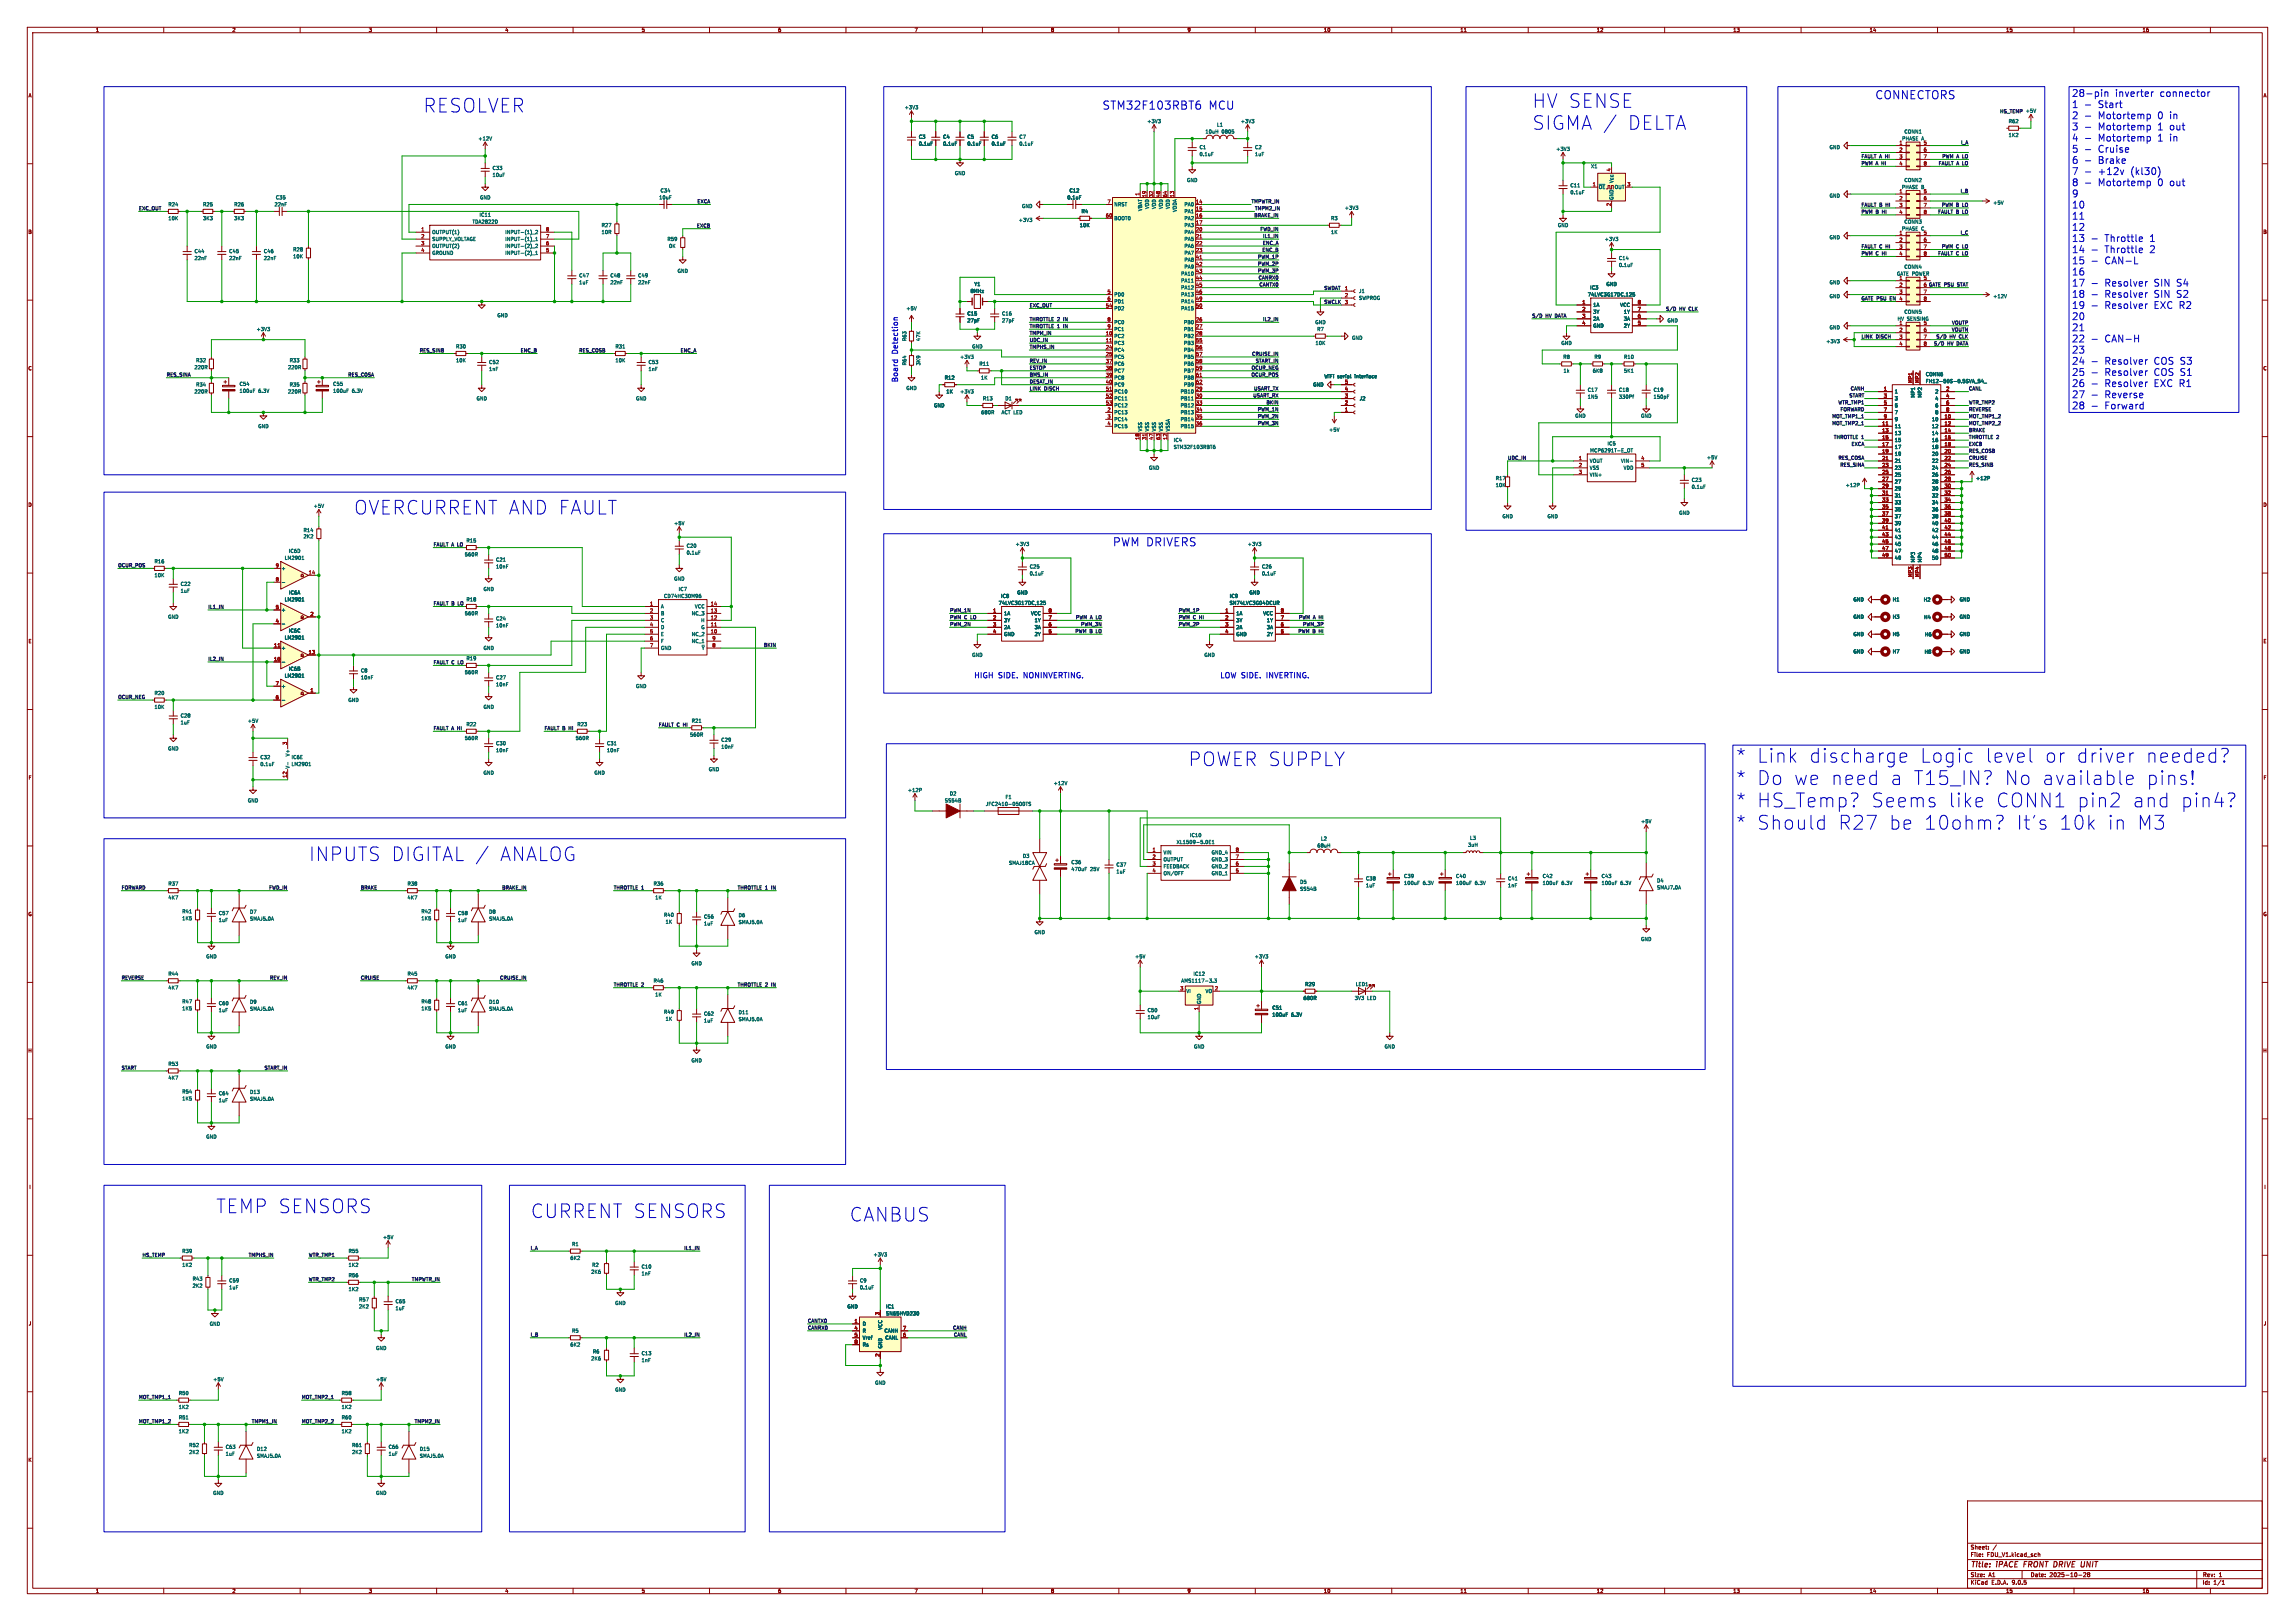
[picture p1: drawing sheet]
<svg xmlns="http://www.w3.org/2000/svg" width="841mm" height="594mm" viewBox="0 0 841 594" stroke-linecap="round" stroke-linejoin="round" font-family="sans-serif">
<defs><g id="words">
<g font-size="7.1" fill="#0000c2">
<text x="636" y="279.5">* Link</text>
<text x="661.7" y="279.5">discharge</text>
<text x="701.8" y="279.5">Logic</text>
<text x="725.2" y="279.5">level</text>
<text x="746.4" y="279.5">or driver</text>
<text x="782.3" y="279.5">needed?</text>
<text x="636" y="287.7">* Do we need</text>
<text x="690.3" y="287.7">a T15_IN?</text>
<text x="731.1" y="287.7">No available</text>
<text x="781.9" y="287.7">pins!</text>
<text x="636" y="295.9">* HS_Temp?</text>
<text x="684.4" y="295.9">Seems</text>
<text x="712.2" y="295.9">like</text>
<text x="729" y="295.9">CONN1 pin2</text>
<text x="778" y="295.9">and</text>
<text x="795.1" y="295.9">pin4?</text>
<text x="636" y="304.1">* Should</text>
<text x="672.3" y="304.1">R27</text>
<text x="690.4" y="304.1">be 10ohm?</text>
<text x="736" y="304.1">It's</text>
<text x="751.1" y="304.1">10k</text>
<text x="768.2" y="304.1">in M3</text>
</g>
<g font-size="7" fill="#0000c2">
<text x="154.9" y="41.7">RESOLVER</text>
<text x="561.3" y="40">HV SENSE</text>
<text x="561.3" y="48">SIGMA /</text>
<text x="595.3" y="48">DELTA</text>
<text x="129.5" y="189">OVERCURRENT AND FAULT</text>
<text x="435.3" y="281.2">POWER SUPPLY</text>
<text x="113" y="316">INPUTS DIGITAL /</text>
<text x="181.4" y="316">ANALOG</text>
<text x="79" y="445">TEMP SENSORS</text>
<text x="194.3" y="446.8">CURRENT SENSORS</text>
<text x="311.1" y="448.1">CANBUS</text>
</g>
<g font-size="4.2" fill="#0000c2">
<text x="403.9" y="40.4">STM32F103RBT6</text>
<text x="442.6" y="40.4">MCU</text>
<text x="687.1" y="36.6">CONNECTORS</text>
<text x="407.7" y="200.4">PWM DRIVERS</text>
</g>
<g font-size="3.5" fill="#0000c2">
<text x="759.1" y="35.7">28-pin</text>
<text x="774.8" y="35.7">inverter</text>
<text x="791.1" y="35.7">connector</text>
<text x="759.1" y="39.8">1 -</text>
<text x="768.5" y="39.8">Start</text>
<text x="759.1" y="43.9">2 -</text>
<text x="759.1" y="48">3 -</text>
<text x="768.5" y="43.9">Motortemp</text>
<text x="768.5" y="48">Motortemp</text>
<text x="790.2" y="43.9">0 in</text>
<text x="790.2" y="48">1 out</text>
<text x="759.1" y="52.1">4 -</text>
<text x="768.5" y="52.1">Motortemp</text>
<text x="790.2" y="52.1">1 in</text>
<text x="759.1" y="56.1">5 -</text>
<text x="768.5" y="56.1">Cruise</text>
<text x="759.1" y="60.2">6 -</text>
<text x="759.1" y="64.3">7 -</text>
<text x="768.5" y="60.2">Brake</text>
<text x="768.5" y="64.3">+12v</text>
<text x="780.3" y="64.3">(kl30)</text>
<text x="759.1" y="68.4">8 -</text>
<text x="768.5" y="68.4">Motortemp</text>
<text x="790.2" y="68.4">0 out</text>
<text x="759.1" y="72.5">9</text>
<text x="759.1" y="76.6">10</text>
<text x="759.1" y="80.7">11</text>
<text x="759.1" y="84.8">12</text>
<text x="759.1" y="88.9">13</text>
<text x="770.9" y="88.9">Throttle</text>
<text x="787.3" y="88.9">1</text>
<text x="759.1" y="92.9">14</text>
<text x="770.9" y="92.9">Throttle</text>
<text x="787.3" y="92.9">2</text>
<text x="759.1" y="97">15</text>
<text x="759.1" y="101.1">16</text>
<text x="770.9" y="97">CAN-L</text>
<text x="759.1" y="105.2">17</text>
<text x="770.9" y="105.2">Resolver</text>
<text x="788.9" y="105.2">SIN S4</text>
<text x="759.1" y="109.3">18</text>
<text x="759.1" y="113.4">19</text>
<text x="770.9" y="109.3">Resolver</text>
<text x="770.9" y="113.4">Resolver</text>
<text x="788.9" y="109.3">SIN S2</text>
<text x="788.9" y="113.4">EXC R2</text>
<text x="759.1" y="117.5">20</text>
<text x="759.1" y="121.6">21</text>
<text x="759.1" y="125.7">22</text>
<text x="770.9" y="125.7">CAN-H</text>
<text x="759.1" y="129.8">23</text>
<text x="759.1" y="133.8">24</text>
<text x="759.1" y="137.9">25</text>
<text x="770.9" y="133.8">Resolver</text>
<text x="770.9" y="137.9">Resolver</text>
<text x="788.9" y="133.8">COS S3</text>
<text x="788.9" y="137.9">COS S1</text>
<text x="759.1" y="142">26</text>
<text x="770.9" y="142">Resolver</text>
<text x="788.9" y="142">EXC R1</text>
<text x="759.1" y="146.1">27</text>
<text x="770.9" y="146.1">Reverse</text>
<text x="759.1" y="150.2">28</text>
<text x="770.9" y="150.2">Forward</text>
</g>
<g font-size="2.8" fill="#0000c2">
<text x="329.2" y="130" transform="rotate(-90 329.2 130)">Detection</text>
<text x="329.2" y="140.2" transform="rotate(-90 329.2 140.2)">Board</text>
<text x="356.9" y="248.7">HIGH SIDE. NONINVERTING.</text>
<text x="447" y="248.7">LOW SIDE. INVERTING.</text>
</g>
<g font-size="2.8" fill="#840000">
<text x="722" y="574.9">Title:</text>
<text x="731.7" y="574.9">iPACE</text>
<text x="742.5" y="574.9">FRONT DRIVE</text>
<text x="765" y="574.9">UNIT</text>
</g>
<g font-size="2.1" fill="#840000">
<text x="722" y="568">Sheet:</text>
<text x="722" y="570.7">File:</text>
<text x="728.1" y="570.7">FDU_V1.kicad_sch</text>
<text x="722" y="580.9">KiCad</text>
<text x="722" y="578.1">Size:</text>
<text x="728.7" y="578.1">A1</text>
<text x="729.7" y="580.9">E.D.A.</text>
<text x="737.3" y="580.9">9.0.5</text>
<text x="744" y="578.1">Date:</text>
<text x="751" y="578.1">2025-10-28</text>
<text x="807" y="578.3">Rev:</text>
<text x="807" y="580.9">Id:</text>
<text x="811.1" y="580.9">1/1</text>
<text x="813.4" y="578.3">1</text>
</g>
<g font-size="1.8" fill="#840000">
<text x="35" y="11.9">1</text>
<text x="85" y="11.9">2</text>
<text x="135" y="11.9">3</text>
<text x="185" y="11.9">4</text>
<text x="235" y="11.9">5</text>
<text x="285" y="11.9">6</text>
<text x="335" y="11.9">7</text>
<text x="385" y="11.9">8</text>
<text x="435" y="11.9">9</text>
<text x="485" y="11.9">10</text>
<text x="535" y="11.9">11</text>
<text x="585" y="11.9">12</text>
<text x="635" y="11.9">13</text>
<text x="685" y="11.9">14</text>
<text x="735" y="11.9">15</text>
<text x="785" y="11.9">16</text>
<text x="10.3" y="35.9">A</text>
<text x="829.3" y="35.9">A</text>
<text x="10.3" y="85.9">B</text>
<text x="829.2" y="85.9">B</text>
<text x="10.3" y="135.9">C</text>
<text x="829.2" y="135.9">C</text>
<text x="10.3" y="185.9">D</text>
<text x="829.2" y="185.9">D</text>
<text x="10.3" y="235.9">E</text>
<text x="829.3" y="235.9">E</text>
<text x="10.3" y="285.9">F</text>
<text x="829.3" y="285.9">F</text>
<text x="10.3" y="335.9">G</text>
<text x="829.2" y="335.9">G</text>
<text x="10.2" y="385.9">H</text>
<text x="829.2" y="385.9">H</text>
<text x="10.6" y="435.9">I</text>
<text x="829.6" y="435.9">I</text>
<text x="10.4" y="485.9">J</text>
<text x="829.4" y="485.9">J</text>
<text x="10.3" y="535.9">K</text>
<text x="829.2" y="535.9">K</text>
<text x="35" y="583.9">1</text>
<text x="85" y="583.9">2</text>
<text x="135" y="583.9">3</text>
<text x="185" y="583.9">4</text>
<text x="235" y="583.9">5</text>
<text x="285" y="583.9">6</text>
<text x="335" y="583.9">7</text>
<text x="385" y="583.9">8</text>
<text x="435" y="583.9">9</text>
<text x="485" y="583.9">10</text>
<text x="535" y="583.9">11</text>
<text x="585" y="583.9">12</text>
<text x="635" y="583.9">13</text>
<text x="685" y="583.9">14</text>
<text x="735" y="583.9">15</text>
<text x="785" y="583.9">16</text>
</g>
<g font-size="1.8" fill="#006464">
<text x="331.4" y="40.2">+3V3</text>
<text x="420.3" y="45.3">+3V3</text>
<text x="445.8" y="46.6">L1</text>
<text x="454.6" y="45.3">+3V3</text>
<text x="735.9" y="45.3">R62</text>
<text x="175.2" y="51.7">+12V</text>
<text x="336.6" y="51">C3</text>
<text x="336.6" y="53.6">0.1uF</text>
<text x="345.4" y="51">C4</text>
<text x="345.4" y="53.6">0.1uF</text>
<text x="354.3" y="51">C5</text>
<text x="354.3" y="53.6">0.1uF</text>
<text x="363.2" y="51">C6</text>
<text x="363.2" y="53.6">0.1uF</text>
<text x="373.4" y="51">C7</text>
<text x="373.4" y="53.6">0.1uF</text>
<text x="441.6" y="49.1">10uH</text>
<text x="447.7" y="49.1">0805</text>
<text x="696.9" y="51.7">PHASE A</text>
<text x="697.7" y="49.1">CONN1</text>
<text x="735.9" y="50.4">1K2</text>
<text x="439.4" y="54.8">C1</text>
<text x="439.4" y="57.4">0.1uF</text>
<text x="459.7" y="54.8">C2</text>
<text x="459.7" y="57.4">1uF</text>
<text x="570.1" y="55.5">+3V3</text>
<text x="670.3" y="54.8">GND</text>
<text x="180.3" y="62.5">C33</text>
<text x="180.3" y="65">10uF</text>
<text x="349.8" y="64.4">GND</text>
<text x="582.9" y="61.8">X1</text>
<text x="241.9" y="70.7">C34</text>
<text x="391.8" y="70.7">C12</text>
<text x="434.8" y="66.9">GND</text>
<text x="575.3" y="68.8">C11</text>
<text x="575.3" y="71.4">0.1uF</text>
<text x="585.7" y="69.4">~{OE} OUT</text>
<text x="591.4" y="67.2" transform="rotate(-90 591.4 67.2)">Vcc</text>
<text x="696.8" y="69.4">PHASE B</text>
<text x="697.7" y="66.9">CONN2</text>
<text x="704.8" y="70.9">5</text>
<text x="61.6" y="75.8">R24</text>
<text x="74.3" y="75.8">R25</text>
<text x="85.7" y="75.8">R26</text>
<text x="100.4" y="75.8">22nF</text>
<text x="100.9" y="73.3">C35</text>
<text x="175.8" y="73.3">GND</text>
<text x="241.4" y="73.3">10uF</text>
<text x="374.4" y="76.4">GND</text>
<text x="391" y="73.3">0.1uF</text>
<text x="408.2" y="75.8">NRST</text>
<text x="418.7" y="77.5" transform="rotate(-90 418.7 77.5)">VBAT</text>
<text x="421.2" y="76.7" transform="rotate(-90 421.2 76.7)">VDD</text>
<text x="423.8" y="76.7" transform="rotate(-90 423.8 76.7)">VDD</text>
<text x="426.3" y="76.7" transform="rotate(-90 426.3 76.7)">VDD</text>
<text x="428.9" y="76.7" transform="rotate(-90 428.9 76.7)">VDD</text>
<text x="431.4" y="77.8" transform="rotate(-90 431.4 77.8)">VDDA</text>
<text x="433.9" y="75.8">PA0</text>
<text x="492.7" y="77.1">+3V3</text>
<text x="591.4" y="73.4" transform="rotate(-90 591.4 73.4)">GND</text>
<text x="670.3" y="72.6">GND</text>
<text x="730.3" y="75.2">+5V</text>
<text x="61.6" y="80.9">10K</text>
<text x="74.3" y="80.9">3K3</text>
<text x="85.7" y="80.9">3K3</text>
<text x="173" y="82.1">TDA2822D</text>
<text x="175.6" y="79.6">IC11</text>
<text x="220.3" y="83.4">R27</text>
<text x="373.2" y="81.5">+3V3</text>
<text x="395.6" y="83.4">10K</text>
<text x="396.2" y="78.3">R4</text>
<text x="408.2" y="80.9">BOOT0</text>
<text x="433.9" y="78.3">PA1</text>
<text x="433.9" y="80.9">PA2</text>
<text x="433.9" y="83.4">PA3</text>
<text x="487.6" y="80.9">R3</text>
<text x="570.7" y="83.4">GND</text>
<text x="697.7" y="82.1">CONN3</text>
<text x="158.2" y="86">OUTPUT(1)</text>
<text x="158.2" y="88.5">SUPPLY_VOLTAGE</text>
<text x="185" y="86">INPUT-(1)_2</text>
<text x="185" y="88.5">INPUT-(1)_1</text>
<text x="220.3" y="86">10R</text>
<text x="244.4" y="88.5">R59</text>
<text x="433.9" y="86">PA4</text>
<text x="433.9" y="88.5">PA5</text>
<text x="487.6" y="86">1K</text>
<text x="587.9" y="88.5">+3V3</text>
<text x="670.3" y="87.9">GND</text>
<text x="696.8" y="84.7">PHASE C</text>
<text x="704.8" y="86.1">5</text>
<text x="71.1" y="92.9">C44</text>
<text x="71.1" y="95.5">22nF</text>
<text x="83.8" y="92.9">C45</text>
<text x="83.8" y="95.5">22nF</text>
<text x="96.5" y="92.9">C46</text>
<text x="96.5" y="95.5">22nF</text>
<text x="107.3" y="92.3">R28</text>
<text x="107.3" y="94.8">10K</text>
<text x="158.2" y="91">OUTPUT(2)</text>
<text x="158.2" y="93.6">GROUND</text>
<text x="185" y="91">INPUT-(2)_2</text>
<text x="185" y="93.6">INPUT-(2)_1</text>
<text x="245" y="91">0K</text>
<text x="433.9" y="91">PA6</text>
<text x="433.9" y="93.6">PA7</text>
<text x="593.1" y="95.5">C14</text>
<text x="212.1" y="101.8">C47</text>
<text x="223.5" y="101.8">C48</text>
<text x="233.7" y="101.8">C49</text>
<text x="248.2" y="100.2">GND</text>
<text x="432.7" y="101.2">PA10</text>
<text x="433.9" y="96.1">PA8</text>
<text x="433.9" y="98.7">PA9</text>
<text x="593.1" y="98">0.1uF</text>
<text x="695" y="101.2">GATE POWER</text>
<text x="697.7" y="98.7">CONN4</text>
<text x="212.1" y="104.4">1uF</text>
<text x="223.5" y="104.4">22nF</text>
<text x="233.7" y="104.4">22nF</text>
<text x="355.5" y="107.5">8MHz</text>
<text x="356.9" y="105">Y1</text>
<text x="432.7" y="103.7">PA11</text>
<text x="432.7" y="106.3">PA12</text>
<text x="497.8" y="107.5">J1</text>
<text x="582.6" y="106.3">IC3</text>
<text x="588.5" y="105">GND</text>
<text x="670.3" y="104.4">GND</text>
<text x="695.9" y="102.6">1</text>
<text x="704.8" y="102.6">5</text>
<text x="332" y="113.9">+5V</text>
<text x="408.2" y="108.8">PD0</text>
<text x="408.2" y="111.4">PD1</text>
<text x="408.2" y="113.9">PD2</text>
<text x="432.7" y="108.8">PA13</text>
<text x="432.7" y="111.4">PA14</text>
<text x="432.7" y="113.9">PA15</text>
<text x="497.8" y="110.1">SWPROG</text>
<text x="581.7" y="108.8">74LVC3G17DC,125</text>
<text x="583.7" y="112.6">1A</text>
<text x="593.6" y="112.6">VCC</text>
<text x="670.3" y="109.4">GND</text>
<text x="730.3" y="109.4">+12V</text>
<text x="182.1" y="116.4">GND</text>
<text x="354.3" y="115.8">C15</text>
<text x="354.3" y="118.3">27pF</text>
<text x="367" y="115.8">C16</text>
<text x="367" y="118.3">27pF</text>
<text x="408.2" y="119">PC0</text>
<text x="433.7" y="119">PB0</text>
<text x="481.8" y="119">GND</text>
<text x="583.7" y="115.2">3Y</text>
<text x="583.7" y="117.7">2A</text>
<text x="594.9" y="115.2">1Y</text>
<text x="594.9" y="117.7">3A</text>
<text x="610.9" y="118.3">GND</text>
<text x="695.2" y="117.7">HV SENSING</text>
<text x="697.7" y="115.2">CONN5</text>
<text x="704.8" y="119.1">5</text>
<text x="93.9" y="121.5">+3V3</text>
<text x="332.3" y="125.1" transform="rotate(-90 332.3 125.1)">R63</text>
<text x="337.4" y="125.1" transform="rotate(-90 337.4 125.1)">47K</text>
<text x="408.2" y="121.5">PC1</text>
<text x="408.2" y="124.1">PC2</text>
<text x="433.7" y="121.5">PB1</text>
<text x="433.7" y="124.1">PB2</text>
<text x="482.5" y="121.5">R7</text>
<text x="495.3" y="124.7">GND</text>
<text x="583.7" y="120.2">GND</text>
<text x="594.9" y="120.2">2Y</text>
<text x="669.1" y="126">+3V3</text>
<text x="670.3" y="120.9">GND</text>
<text x="167" y="127.9">R30</text>
<text x="225.4" y="127.9">R31</text>
<text x="351.7" y="131.7">+3V3</text>
<text x="356.1" y="127.9">GND</text>
<text x="408.2" y="126.6">PC3</text>
<text x="408.2" y="129.1">PC4</text>
<text x="408.2" y="131.7">PC5</text>
<text x="433.7" y="126.6">PB3</text>
<text x="433.7" y="129.1">PB4</text>
<text x="433.7" y="131.7">PB5</text>
<text x="481.9" y="126.6">10K</text>
<text x="572" y="126.6">GND</text>
<text x="572.7" y="131.7">R8</text>
<text x="584.1" y="131.7">R9</text>
<text x="595" y="131.7">R10</text>
<text x="71.1" y="135.5">220R</text>
<text x="71.7" y="132.9">R32</text>
<text x="105.4" y="135.5">220R</text>
<text x="106" y="132.9">R33</text>
<text x="167" y="132.9">10K</text>
<text x="179.1" y="136.1">1nF</text>
<text x="179.1" y="133.6">C52</text>
<text x="225.4" y="132.9">10K</text>
<text x="237.5" y="136.1">1nF</text>
<text x="237.5" y="133.6">C53</text>
<text x="332.3" y="134" transform="rotate(-90 332.3 134)">R64</text>
<text x="337.4" y="134" transform="rotate(-90 337.4 134)">3K9</text>
<text x="358.7" y="134.2">R11</text>
<text x="408.2" y="134.2">PC6</text>
<text x="408.2" y="136.8">PC7</text>
<text x="433.7" y="134.2">PB6</text>
<text x="433.7" y="136.8">PB7</text>
<text x="572.8" y="136.8">1k</text>
<text x="583.5" y="136.8">6K8</text>
<text x="595" y="136.8">5K1</text>
<text x="71.7" y="141.8">R34</text>
<text x="87.6" y="141.6">C54</text>
<text x="106" y="141.8">R35</text>
<text x="121.9" y="141.6">C55</text>
<text x="332" y="143.1">GND</text>
<text x="346" y="139.3">R12</text>
<text x="359.3" y="139.3">1K</text>
<text x="408.2" y="139.3">PC8</text>
<text x="408.2" y="141.8">PC9</text>
<text x="433.7" y="139.3">PB8</text>
<text x="433.7" y="141.8">PB9</text>
<text x="481.1" y="141.8">GND</text>
<text x="485.1" y="138.8">WiFi</text>
<text x="490.1" y="138.8">serial</text>
<text x="496.6" y="138.8">interface</text>
<text x="581.7" y="143.7">C17</text>
<text x="593.1" y="143.7">C18</text>
<text x="605.8" y="143.7">C19</text>
<text x="705.5" y="140.6">FH12-50S-0.5SVA_54_</text>
<text x="705.5" y="138">CONN6</text>
<text x="71.1" y="144.4">220R</text>
<text x="87.6" y="144.1">100uF</text>
<text x="94.7" y="144.1">6.3V</text>
<text x="105.4" y="144.4">220R</text>
<text x="121.9" y="144.1">100uF</text>
<text x="129" y="144.1">6.3V</text>
<text x="174.5" y="146.9">GND</text>
<text x="232.9" y="146.9">GND</text>
<text x="342.1" y="149.5">GND</text>
<text x="346.6" y="144.4">1K</text>
<text x="351.7" y="144.4">+3V3</text>
<text x="360" y="146.9">R13</text>
<text x="368.2" y="146.9">D1</text>
<text x="408.2" y="144.4">PC10</text>
<text x="408.2" y="146.9">PC11</text>
<text x="408.2" y="149.5">PC12</text>
<text x="432.5" y="144.4">PB10</text>
<text x="432.5" y="146.9">PB11</text>
<text x="432.5" y="149.5">PB12</text>
<text x="498.1" y="146.9">J2</text>
<text x="581.7" y="146.3">1N5</text>
<text x="593.1" y="146.3">330Pf</text>
<text x="605.8" y="146.3">150pF</text>
<text x="694.2" y="149.5">5</text>
<text x="694.2" y="146.9">3</text>
<text x="694.2" y="144.4">1</text>
<text x="701.9" y="145.9" transform="rotate(-90 701.9 145.9)">MP1</text>
<text x="704.4" y="145.9" transform="rotate(-90 704.4 145.9)">MP2</text>
<text x="709" y="149.5">6</text>
<text x="709" y="146.9">4</text>
<text x="709" y="144.4">2</text>
<text x="359.4" y="152">680R</text>
<text x="366.9" y="152">ACT LED</text>
<text x="408.2" y="152">PC13</text>
<text x="408.2" y="154.5">PC14</text>
<text x="432.5" y="152">PB13</text>
<text x="432.5" y="154.5">PB14</text>
<text x="577.1" y="153.3">GND</text>
<text x="601.2" y="153.3">GND</text>
<text x="694.2" y="154.5">9</text>
<text x="694.2" y="152">7</text>
<text x="707.8" y="154.5">10</text>
<text x="709" y="152">8</text>
<text x="94.5" y="157.1">GND</text>
<text x="408.2" y="157.1">PC15</text>
<text x="418.7" y="158.2" transform="rotate(-90 418.7 158.2)">VSS</text>
<text x="421.2" y="158.2" transform="rotate(-90 421.2 158.2)">VSS</text>
<text x="423.8" y="158.2" transform="rotate(-90 423.8 158.2)">VSS</text>
<text x="426.3" y="158.2" transform="rotate(-90 426.3 158.2)">VSS</text>
<text x="428.9" y="158.2" transform="rotate(-90 428.9 158.2)">VSSA</text>
<text x="432.5" y="157.1">PB15</text>
<text x="486.9" y="158.3">+5V</text>
<text x="694.2" y="159.6">13</text>
<text x="694.2" y="157.1">11</text>
<text x="707.8" y="159.6">14</text>
<text x="707.8" y="157.1">12</text>
<text x="430" y="162.2">IC4</text>
<text x="430" y="164.7">STM32F103RBT6</text>
<text x="582.6" y="166">MCP6291T-E_OT</text>
<text x="588.9" y="163.4">IC5</text>
<text x="694.2" y="167.2">19</text>
<text x="694.2" y="164.7">17</text>
<text x="694.2" y="162.2">15</text>
<text x="707.8" y="167.2">20</text>
<text x="707.8" y="164.7">18</text>
<text x="707.8" y="162.2">16</text>
<text x="420.9" y="172.3">GND</text>
<text x="582.4" y="169.8">VOUT</text>
<text x="582.4" y="172.3">VSS</text>
<text x="593.9" y="169.8">VIN-</text>
<text x="594.8" y="172.3">VDD</text>
<text x="625.3" y="168.5">+5V</text>
<text x="694.2" y="172.3">23</text>
<text x="694.2" y="169.8">21</text>
<text x="707.8" y="172.3">24</text>
<text x="707.8" y="169.8">22</text>
<text x="548" y="176.1">R17</text>
<text x="548" y="178.7">10K</text>
<text x="582.4" y="174.9">VIN+</text>
<text x="619.8" y="176.8">C23</text>
<text x="619.8" y="179.3">0.1uF</text>
<text x="676.2" y="178.7">+12P</text>
<text x="694.2" y="179.9">29</text>
<text x="694.2" y="177.4">27</text>
<text x="694.2" y="174.9">25</text>
<text x="707.8" y="179.9">30</text>
<text x="707.8" y="177.4">28</text>
<text x="707.8" y="174.9">26</text>
<text x="724" y="176.1">+12P</text>
<text x="694.2" y="185">33</text>
<text x="694.2" y="182.5">31</text>
<text x="707.8" y="185">34</text>
<text x="707.8" y="182.5">32</text>
<text x="114.8" y="186.3">+5V</text>
<text x="550.4" y="190.1">GND</text>
<text x="566.9" y="190.1">GND</text>
<text x="615.2" y="188.8">GND</text>
<text x="694.2" y="190.1">37</text>
<text x="694.2" y="187.6">35</text>
<text x="707.8" y="190.1">38</text>
<text x="707.8" y="187.6">36</text>
<text x="111.1" y="195.2">R14</text>
<text x="111.1" y="197.5">2K2</text>
<text x="246.9" y="192.6">+5V</text>
<text x="694.2" y="197.7">43</text>
<text x="694.2" y="195.2">41</text>
<text x="694.2" y="192.6">39</text>
<text x="707.8" y="197.7">44</text>
<text x="707.8" y="195.2">42</text>
<text x="707.8" y="192.6">40</text>
<text x="105.7" y="202.8">IC6D</text>
<text x="170.8" y="199">R15</text>
<text x="251.5" y="200.9">C20</text>
<text x="251.5" y="203.4">0.1uF</text>
<text x="372" y="200.3">+3V3</text>
<text x="457.1" y="200.3">+3V3</text>
<text x="694.2" y="202.8">47</text>
<text x="694.2" y="200.3">45</text>
<text x="707.8" y="202.8">48</text>
<text x="707.8" y="200.3">46</text>
<text x="56.5" y="206.6">R16</text>
<text x="103" y="209.1">+</text>
<text x="104.2" y="205.3">LM2901</text>
<text x="170.2" y="204.1">560R</text>
<text x="181.6" y="206">C21</text>
<text x="181.6" y="208.5">10nF</text>
<text x="377.2" y="208.5">C25</text>
<text x="462.3" y="208.5">C26</text>
<text x="694.2" y="205.3">49</text>
<text x="701.9" y="206.2" transform="rotate(-90 701.9 206.2)">MP3</text>
<text x="704.4" y="206.2" transform="rotate(-90 704.4 206.2)">MP4</text>
<text x="707.8" y="205.3">50</text>
<text x="56.5" y="211.7">10K</text>
<text x="66" y="214.9">C22</text>
<text x="246.9" y="213">GND</text>
<text x="377.2" y="211.1">0.1uF</text>
<text x="462.3" y="211.1">0.1uF</text>
<text x="66" y="217.4">1uF</text>
<text x="104.2" y="220.6">LM2901</text>
<text x="105.8" y="218">IC6A</text>
<text x="170.8" y="220.6">R18</text>
<text x="177" y="216.8">GND</text>
<text x="243.2" y="219.3">CD74HC30M96</text>
<text x="248.5" y="216.8">IC7</text>
<text x="365.8" y="221.8">74LVC3G17DC,125</text>
<text x="366.7" y="219.3">IC8</text>
<text x="372.6" y="218">GND</text>
<text x="450.4" y="221.8">SN74LVC3G04DCUR</text>
<text x="450.5" y="219.3">IC9</text>
<text x="457.7" y="218">GND</text>
<text x="679" y="220.6">GND</text>
<text x="693.4" y="220.6">H1</text>
<text x="704.8" y="220.6">H2</text>
<text x="718" y="220.6">GND</text>
<text x="61.5" y="226.9">GND</text>
<text x="103" y="224.4">+</text>
<text x="170.2" y="225.7">560R</text>
<text x="181.6" y="227.6">C24</text>
<text x="242.1" y="223.1">A</text>
<text x="242.1" y="225.7">B</text>
<text x="253.3" y="225.7">NC_3</text>
<text x="254.5" y="223.1">VCC</text>
<text x="367.8" y="225.7">1A</text>
<text x="377.7" y="225.7">VCC</text>
<text x="452.9" y="225.7">1A</text>
<text x="462.8" y="225.7">VCC</text>
<text x="679" y="226.9">GND</text>
<text x="693.4" y="226.9">H3</text>
<text x="704.9" y="227">H4</text>
<text x="718" y="226.9">GND</text>
<text x="105.7" y="232">IC6C</text>
<text x="181.6" y="230.1">10nF</text>
<text x="242.1" y="228.2">C</text>
<text x="242.1" y="230.7">D</text>
<text x="242.1" y="233.3">E</text>
<text x="253.3" y="233.3">NC_2</text>
<text x="256.8" y="228.2">H</text>
<text x="256.8" y="230.7">G</text>
<text x="367.8" y="228.2">3Y</text>
<text x="367.8" y="230.7">2A</text>
<text x="367.8" y="233.3">GND</text>
<text x="379" y="228.2">1Y</text>
<text x="379" y="230.7">3A</text>
<text x="379" y="233.3">2Y</text>
<text x="452.9" y="228.2">3Y</text>
<text x="452.9" y="230.7">2A</text>
<text x="452.9" y="233.3">GND</text>
<text x="464.1" y="228.2">1Y</text>
<text x="464.1" y="230.7">3A</text>
<text x="464.1" y="233.3">2Y</text>
<text x="679" y="233.3">GND</text>
<text x="693.4" y="233.3">H5</text>
<text x="705.3" y="233.4">H6</text>
<text x="718" y="233.3">GND</text>
<text x="103" y="238.4">+</text>
<text x="104.2" y="234.5">LM2901</text>
<text x="177" y="238.4">GND</text>
<text x="242.1" y="235.8">F</text>
<text x="242.1" y="238.4">GND</text>
<text x="253.3" y="235.8">NC_1</text>
<text x="257" y="238.4">~{Y}</text>
<text x="679" y="239.6">GND</text>
<text x="693.4" y="239.6">H7</text>
<text x="705.1" y="239.7">H8</text>
<text x="718" y="239.6">GND</text>
<text x="105.7" y="246">IC6B</text>
<text x="170.8" y="242.2">R19</text>
<text x="356.1" y="240.9">GND</text>
<text x="441.2" y="240.9">GND</text>
<text x="104.2" y="248.5">LM2901</text>
<text x="132.1" y="246.6">C8</text>
<text x="132.1" y="249.2">10nF</text>
<text x="170.2" y="247.2">560R</text>
<text x="181.6" y="249.2">C27</text>
<text x="181.6" y="251.7">10nF</text>
<text x="56.5" y="254.9">R20</text>
<text x="103" y="252.3">+</text>
<text x="127.5" y="257.4">GND</text>
<text x="232.9" y="252.3">GND</text>
<text x="56.5" y="259.9">10K</text>
<text x="66" y="263.1">C28</text>
<text x="177" y="259.9">GND</text>
<text x="66" y="265.7">1uF</text>
<text x="90.7" y="265">+5V</text>
<text x="170.8" y="266.3">R22</text>
<text x="211.4" y="266.3">R23</text>
<text x="253.3" y="265">R21</text>
<text x="61.5" y="275.2">GND</text>
<text x="170.2" y="271.4">560R</text>
<text x="181.6" y="273.3">C30</text>
<text x="181.6" y="275.8">10nF</text>
<text x="210.8" y="271.4">560R</text>
<text x="222.3" y="273.3">C31</text>
<text x="222.3" y="275.8">10nF</text>
<text x="252.7" y="270.1">560R</text>
<text x="264.2" y="272">C29</text>
<text x="264.2" y="274.6">10nF</text>
<text x="95.3" y="278.4">C32</text>
<text x="95.3" y="280.9">0.1uF</text>
<text x="106.3" y="281.8" transform="rotate(-90 106.3 281.8)">V-</text>
<text x="106.3" y="277.3" transform="rotate(-90 106.3 277.3)">V+</text>
<text x="106.7" y="278.4">IC6E</text>
<text x="106.7" y="280.9">LM2901</text>
<text x="177" y="284.1">GND</text>
<text x="217.7" y="284.1">GND</text>
<text x="259.6" y="282.8">GND</text>
<text x="386" y="287.9">+12V</text>
<text x="332.5" y="290.4">+12P</text>
<text x="347.9" y="291.7">D2</text>
<text x="368.3" y="293">F1</text>
<text x="90.7" y="294.2">GND</text>
<text x="346.1" y="294.2">SS54B</text>
<text x="361.1" y="295.5">JFC2410-0500TS</text>
<text x="601.2" y="301.9">+5V</text>
<text x="431" y="309.5">XL1509-5.0E1</text>
<text x="435.9" y="306.9">IC10</text>
<text x="482.6" y="310.7">68uH</text>
<text x="483.9" y="308.2">L2</text>
<text x="537.8" y="310.5">3uH</text>
<text x="538.5" y="307.9">L3</text>
<text x="369.6" y="317.1">SMAJ18CA</text>
<text x="374.7" y="314.6">D3</text>
<text x="392.4" y="316.8">C36</text>
<text x="408.9" y="317.7">C37</text>
<text x="426.2" y="313.3">VIN</text>
<text x="426.2" y="315.8">OUTPUT</text>
<text x="443.8" y="313.3">GND_4</text>
<text x="443.8" y="315.8">GND_3</text>
<text x="392.4" y="319.4">470uF</text>
<text x="399.5" y="319.4">25V</text>
<text x="408.9" y="320.3">1uF</text>
<text x="426.2" y="318.4">FEEDBACK</text>
<text x="426.2" y="320.9">ON/OFF</text>
<text x="443.8" y="318.4">GND_2</text>
<text x="443.8" y="320.9">GND_1</text>
<text x="500.4" y="322.8">C38</text>
<text x="514.4" y="321.9">C39</text>
<text x="533.4" y="321.9">C40</text>
<text x="552.5" y="322.8">C41</text>
<text x="565.2" y="321.9">C42</text>
<text x="586.7" y="321.9">C43</text>
<text x="607.1" y="323.6">D4</text>
<text x="61.6" y="324.7">R37</text>
<text x="61.6" y="329.8">4K7</text>
<text x="149.2" y="324.7">R38</text>
<text x="149.2" y="329.8">4K7</text>
<text x="239.4" y="324.7">R36</text>
<text x="240" y="329.8">1K</text>
<text x="476.3" y="324.1">D5</text>
<text x="476.3" y="326.6">SS54B</text>
<text x="500.4" y="325.4">1uF</text>
<text x="514.4" y="324.5">100uF</text>
<text x="521.4" y="324.5">6.3V</text>
<text x="533.4" y="324.5">100uF</text>
<text x="540.4" y="324.5">6.3V</text>
<text x="552.5" y="325.4">1nF</text>
<text x="565.2" y="324.5">100uF</text>
<text x="572.2" y="324.5">6.3V</text>
<text x="586.7" y="324.5">100uF</text>
<text x="593.8" y="324.5">6.3V</text>
<text x="607.1" y="326.1">SMAJ7.0A</text>
<text x="66.6" y="334.9">R41</text>
<text x="80" y="335.5">C57</text>
<text x="91.4" y="335">D7</text>
<text x="154.3" y="334.9">R42</text>
<text x="167.6" y="335.5">C58</text>
<text x="179.1" y="335">D8</text>
<text x="66.6" y="337.4">1K5</text>
<text x="80" y="338.1">1uF</text>
<text x="91.4" y="337.5">SMAJ5.0A</text>
<text x="154.3" y="337.4">1K5</text>
<text x="167.6" y="338.1">1uF</text>
<text x="179.1" y="337.5">SMAJ5.0A</text>
<text x="243.2" y="336.1">R40</text>
<text x="243.8" y="338.7">1K</text>
<text x="257.8" y="339.3">1uF</text>
<text x="257.8" y="336.8">C56</text>
<text x="270.5" y="336.3">D6</text>
<text x="270.5" y="338.8">SMAJ5.0A</text>
<text x="379" y="342.5">GND</text>
<text x="601.2" y="345">GND</text>
<text x="75.4" y="351.4">GND</text>
<text x="163.1" y="351.4">GND</text>
<text x="253.2" y="353.9">GND</text>
<text x="415.8" y="351.4">+5V</text>
<text x="459.6" y="351.4">+3V3</text>
<text x="61.6" y="357.7">R44</text>
<text x="149.2" y="357.7">R45</text>
<text x="437.2" y="357.7">IC12</text>
<text x="61.6" y="362.8">4K7</text>
<text x="149.2" y="362.8">4K7</text>
<text x="239.4" y="360.3">R46</text>
<text x="240" y="365.4">1K</text>
<text x="432.7" y="360.3">AMS1117-3.3</text>
<text x="434.6" y="364.1">VI</text>
<text x="441.6" y="364.1">VO</text>
<text x="478.1" y="361.5">R29</text>
<text x="496.7" y="361.5">LED1</text>
<text x="66.6" y="367.9">R47</text>
<text x="66.6" y="370.4">1K5</text>
<text x="80" y="371.1">1uF</text>
<text x="80" y="368.5">C60</text>
<text x="91.4" y="368">D9</text>
<text x="91.4" y="370.6">SMAJ5.0A</text>
<text x="154.3" y="367.9">R48</text>
<text x="154.3" y="370.4">1K5</text>
<text x="167.6" y="371.1">1uF</text>
<text x="167.6" y="368.5">C61</text>
<text x="179.1" y="370.6">SMAJ5.0A</text>
<text x="179.1" y="368">D10</text>
<text x="243.2" y="371.7">R49</text>
<text x="270.5" y="371.8">D11</text>
<text x="420.4" y="371.1">C50</text>
<text x="440.3" y="368" transform="rotate(-90 440.3 368)">GND</text>
<text x="466.1" y="370.2">C51</text>
<text x="477.5" y="366.6">680R</text>
<text x="496.3" y="366.6">3V3</text>
<text x="501" y="366.6">LED</text>
<text x="243.8" y="374.2">1K</text>
<text x="257.8" y="374.9">1uF</text>
<text x="257.8" y="372.3">C62</text>
<text x="270.5" y="374.4">SMAJ5.0A</text>
<text x="420.4" y="373.6">10uF</text>
<text x="466.1" y="372.7">100uF</text>
<text x="473.1" y="372.7">6.3V</text>
<text x="75.4" y="384.4">GND</text>
<text x="163.1" y="384.4">GND</text>
<text x="253.2" y="389.5">GND</text>
<text x="437.4" y="384.4">GND</text>
<text x="507.2" y="384.4">GND</text>
<text x="61.6" y="390.8">R53</text>
<text x="61.6" y="395.8">4K7</text>
<text x="66.6" y="400.9">R54</text>
<text x="80" y="401.6">C64</text>
<text x="91.4" y="401">D13</text>
<text x="66.6" y="403.5">1K5</text>
<text x="80" y="404.1">1uF</text>
<text x="91.4" y="403.6">SMAJ5.0A</text>
<text x="75.4" y="417.4">GND</text>
<text x="140.2" y="454.3">+5V</text>
<text x="66.6" y="459.3">R39</text>
<text x="127.6" y="459.3">R55</text>
<text x="208.9" y="461.9">6K2</text>
<text x="209.5" y="456.8">R1</text>
<text x="319.9" y="460.6">+3V3</text>
<text x="66.6" y="464.4">1K2</text>
<text x="127.6" y="464.4">1K2</text>
<text x="216.5" y="467">2K6</text>
<text x="216.8" y="464.4">R2</text>
<text x="235" y="467.6">1nF</text>
<text x="235" y="465">C10</text>
<text x="70.4" y="469.5">R43</text>
<text x="70.4" y="472">2K2</text>
<text x="83.8" y="472.7">1uF</text>
<text x="83.8" y="470.1">C59</text>
<text x="127.6" y="468.2">R56</text>
<text x="127.6" y="473.3">1K2</text>
<text x="315" y="470.1">C9</text>
<text x="315" y="472.7">0.1uF</text>
<text x="131.4" y="477.1">R57</text>
<text x="131.4" y="479.7">2K2</text>
<text x="144.8" y="477.8">C65</text>
<text x="225.3" y="478.4">GND</text>
<text x="310.4" y="479.7">GND</text>
<text x="324.5" y="479.7">IC1</text>
<text x="144.8" y="480.3">1uF</text>
<text x="324.5" y="482.2">SN65HVD230</text>
<text x="76.7" y="486">GND</text>
<text x="209.5" y="488.5">R5</text>
<text x="316" y="486">D</text>
<text x="316" y="488.5">R</text>
<text x="316" y="491.1">Vref</text>
<text x="323.4" y="487.4" transform="rotate(-90 323.4 487.4)">VCC</text>
<text x="324" y="488.5">CANH</text>
<text x="324.3" y="491.1">CANL</text>
<text x="137.7" y="494.9">GND</text>
<text x="208.9" y="493.6">6K2</text>
<text x="217.1" y="496.2">R6</text>
<text x="235" y="496.8">C13</text>
<text x="316" y="493.6">Rs</text>
<text x="323.4" y="494.3" transform="rotate(-90 323.4 494.3)">GND</text>
<text x="216.5" y="498.7">2K6</text>
<text x="235" y="499.3">1nF</text>
<text x="78" y="506.3">+5V</text>
<text x="137.7" y="506.3">+5V</text>
<text x="320.5" y="507.6">GND</text>
<text x="65.4" y="511.4">R50</text>
<text x="125.1" y="511.4">R58</text>
<text x="225.3" y="510.1">GND</text>
<text x="65.4" y="520.3">R51</text>
<text x="65.4" y="516.5">1K2</text>
<text x="125.1" y="520.3">R60</text>
<text x="125.1" y="516.5">1K2</text>
<text x="65.4" y="525.4">1K2</text>
<text x="125.1" y="525.4">1K2</text>
<text x="69.2" y="530.5">R52</text>
<text x="69.2" y="533">2K2</text>
<text x="82.6" y="533.6">1uF</text>
<text x="82.6" y="531.1">C63</text>
<text x="94" y="531.8">D12</text>
<text x="128.9" y="530.5">R61</text>
<text x="128.9" y="533">2K2</text>
<text x="142.2" y="533.6">1uF</text>
<text x="142.2" y="531.1">C66</text>
<text x="153.7" y="531.8">D15</text>
<text x="94" y="534.4">SMAJ5.0A</text>
<text x="153.7" y="534.4">SMAJ5.0A</text>
<text x="78" y="548">GND</text>
<text x="137.7" y="548">GND</text>
</g>
<g font-size="1.8" fill="#0f0f0f">
<text x="732.8" y="41.6">HS_TEMP +5V</text>
<text x="718.5" y="53">I_A</text>
<text x="682" y="58.1">FAULT A HI</text>
<text x="711.6" y="58.1">PWM A LO</text>
<text x="682" y="60.6">PWM A HI</text>
<text x="710.3" y="60.6">FAULT A LO</text>
<text x="718.3" y="70.8">I_B</text>
<text x="50.8" y="77.1">EXC_OUT</text>
<text x="255.4" y="74.6">EXCA</text>
<text x="458.5" y="74.6">TMPWTR_IN</text>
<text x="459.7" y="77.1">TMPM2_IN</text>
<text x="682" y="75.9">FAULT B</text>
<text x="691.1" y="75.9">HI</text>
<text x="711.4" y="75.9">PWM B</text>
<text x="719.2" y="75.9">LO</text>
<text x="255.2" y="83.5">EXCB</text>
<text x="459.5" y="79.7">BRAKE_IN</text>
<text x="682" y="78.4">PWM B</text>
<text x="689.8" y="78.4">HI</text>
<text x="710.1" y="78.4">FAULT B</text>
<text x="719.2" y="78.4">LO</text>
<text x="461.7" y="84.7">FWD_IN</text>
<text x="462.6" y="89.8">ENC_A</text>
<text x="462.7" y="87.3">IL1_IN</text>
<text x="718.3" y="86">I_C</text>
<text x="460.8" y="94.9">PWM_1P</text>
<text x="462.4" y="92.4">ENC_B</text>
<text x="682" y="91.1">FAULT C HI</text>
<text x="682" y="93.6">PWM C HI</text>
<text x="710.1" y="93.6">FAULT C LO</text>
<text x="711.4" y="91.1">PWM C LO</text>
<text x="460.8" y="97.4">PWM_2P</text>
<text x="460.8" y="100">PWM_3P</text>
<text x="461" y="102.5">CANRX0</text>
<text x="461.4" y="105.1">CANTX0</text>
<text x="485.1" y="106.3">SWDAT 1</text>
<text x="704.8" y="105.2">6 GATE PSU</text>
<text x="717.3" y="105.1">STAT</text>
<text x="377.2" y="112.7">EXC_OUT</text>
<text x="485.1" y="111.4">SWCLK</text>
<text x="610.4" y="114">S/D</text>
<text x="615.3" y="114">HV CLK</text>
<text x="682" y="110.1">GATE PSU</text>
<text x="692.6" y="110.1">EN 4</text>
<text x="377.2" y="117.8">THROTTLE 2</text>
<text x="389.8" y="117.8">IN</text>
<text x="462.7" y="117.8">IL2_IN</text>
<text x="561.3" y="116.5">S/D</text>
<text x="566.3" y="116.5">HV DATA</text>
<text x="715.2" y="119">VOUTP</text>
<text x="377.2" y="120.3">THROTTLE 1</text>
<text x="377.2" y="125.4">UDC_IN</text>
<text x="377.2" y="122.8">TMPM_IN</text>
<text x="389.8" y="120.3">IN</text>
<text x="682" y="124.1">LINK</text>
<text x="687.4" y="124.1">DISCH</text>
<text x="709.4" y="124.1">S/D</text>
<text x="714.4" y="124.1">HV CLK</text>
<text x="715.1" y="121.6">VOUTN</text>
<text x="153.7" y="129.2">RES_SINB</text>
<text x="190.7" y="129.2">ENC_B</text>
<text x="212.1" y="129.2">RES_COSB</text>
<text x="249.3" y="129.2">ENC_A</text>
<text x="377.2" y="127.9">TMPHS_IN</text>
<text x="458.7" y="130.5">CRUISE_IN</text>
<text x="708.6" y="126.7">S/D</text>
<text x="713.6" y="126.7">HV DATA</text>
<text x="377.2" y="133">REV_IN</text>
<text x="377.2" y="135.5">ESTOP</text>
<text x="458.5" y="135.5">OCUR_NEG</text>
<text x="460" y="133">START_IN</text>
<text x="61" y="138.1">RES_SINA</text>
<text x="127.5" y="138.1">RES_COSA</text>
<text x="377.2" y="143.2">LINK</text>
<text x="377.2" y="140.6">DESAT_IN</text>
<text x="377.2" y="138.1">BMS_IN</text>
<text x="382.6" y="143.2">DISCH</text>
<text x="458.4" y="138.1">OCUR_POS</text>
<text x="459.4" y="143.2">USART_TX</text>
<text x="678" y="143.2">CANH</text>
<text x="721.4" y="143.2">CANL</text>
<text x="459.1" y="145.7">USART_RX</text>
<text x="464" y="148.2">BKIN</text>
<text x="673.5" y="148.2">WTR_TMP1</text>
<text x="677.6" y="145.7">START</text>
<text x="721.4" y="148.2">WTR_TMP2</text>
<text x="460.7" y="155.9">PWM_3N</text>
<text x="460.7" y="153.3">PWM_2N</text>
<text x="460.7" y="150.8">PWM_1N</text>
<text x="671.3" y="155.9">MOT_TMP2_1</text>
<text x="671.3" y="153.3">MOT_TMP1_1</text>
<text x="674.3" y="150.8">FORWARD</text>
<text x="721.4" y="153.3">MOT_TMP1_2</text>
<text x="721.4" y="155.9">MOT_TMP2_2</text>
<text x="721.4" y="150.8">REVERSE</text>
<text x="671.9" y="160.9">THROTTLE 1</text>
<text x="721.4" y="158.4">BRAKE</text>
<text x="721.4" y="160.9">THROTTLE 2</text>
<text x="678.3" y="163.5">EXCA</text>
<text x="721.4" y="163.5">EXCB</text>
<text x="721.4" y="166">RES_COSB</text>
<text x="552.4" y="168.6">UDC_IN</text>
<text x="673.6" y="168.6">RES_COSA</text>
<text x="674.2" y="171.1">RES_SINA</text>
<text x="721.4" y="168.6">CRUISE</text>
<text x="721.4" y="171.1">RES_SINB</text>
<text x="158.7" y="200.3">FAULT A LO</text>
<text x="43.2" y="207.9">OCUR_POS</text>
<text x="158.7" y="221.9">FAULT B</text>
<text x="167.9" y="221.9">LO</text>
<text x="76.2" y="223.2">IL1_IN</text>
<text x="348" y="227">PWM C LO</text>
<text x="348" y="224.4">PWM_1N</text>
<text x="394.1" y="227">PWM A LO</text>
<text x="431.8" y="227">PWM C HI</text>
<text x="431.8" y="224.4">PWM_1P</text>
<text x="475.8" y="227">PWM A HI</text>
<text x="348" y="229.5">PWM_2N</text>
<text x="393.9" y="232.1">PWM B</text>
<text x="396" y="229.5">PWM_3N</text>
<text x="401.7" y="232.1">LO</text>
<text x="431.8" y="229.5">PWM_2P</text>
<text x="475.6" y="232.1">PWM B</text>
<text x="477.3" y="229.5">PWM_3P</text>
<text x="483.4" y="232.1">HI</text>
<text x="279.8" y="237.1">BKIN</text>
<text x="76.2" y="242.2">IL2_IN</text>
<text x="158.7" y="243.5">FAULT C LO</text>
<text x="43.2" y="256.2">OCUR_NEG</text>
<text x="158.7" y="267.6">FAULT A HI</text>
<text x="199.4" y="267.6">FAULT B</text>
<text x="208.5" y="267.6">HI</text>
<text x="241.3" y="266.3">FAULT C HI</text>
<text x="44.4" y="326">FORWARD</text>
<text x="98.5" y="326">FWD_IN</text>
<text x="132.1" y="326">BRAKE</text>
<text x="183.9" y="326">BRAKE_IN</text>
<text x="224.8" y="326">THROTTLE 1</text>
<text x="270.2" y="326">THROTTLE 1</text>
<text x="282.7" y="326">IN</text>
<text x="44.4" y="359.1">REVERSE</text>
<text x="98.8" y="359.1">REV_IN</text>
<text x="132.1" y="359.1">CRUISE</text>
<text x="183.1" y="359.1">CRUISE_IN</text>
<text x="224.8" y="361.6">THROTTLE 2</text>
<text x="270.2" y="361.6">THROTTLE 2</text>
<text x="282.7" y="361.6">IN</text>
<text x="44.4" y="392.1">START</text>
<text x="96.8" y="392.1">START_IN</text>
<text x="52.1" y="460.7">HS_TEMP</text>
<text x="91" y="460.7">TMPHS_IN</text>
<text x="113" y="460.7">WTR_TMP1</text>
<text x="194.3" y="458.1">I_A</text>
<text x="250.6" y="458.1">IL1_IN</text>
<text x="113" y="469.6">WTR_TMP2</text>
<text x="150.8" y="469.6">TMPWTR_IN</text>
<text x="295.9" y="484.8">CANTX0</text>
<text x="194.3" y="489.9">I_B</text>
<text x="250.6" y="489.9">IL2_IN</text>
<text x="295.9" y="487.3">CANRX0</text>
<text x="349.1" y="487.3">CANH</text>
<text x="349.4" y="489.9">CANL</text>
<text x="50.8" y="512.7">MOT_TMP1_1</text>
<text x="110.5" y="512.7">MOT_TMP2_1</text>
<text x="50.8" y="521.6">MOT_TMP1_2</text>
<text x="92.1" y="521.6">TMPM1_IN</text>
<text x="110.5" y="521.6">MOT_TMP2_2</text>
<text x="151.8" y="521.6">TMPM2_IN</text>
</g>
<g font-size="1.8" fill="#a90000">
<text x="695.9" y="53.1">1</text>
<text x="704.8" y="53.1">5</text>
<text x="695.9" y="55.6">2</text>
<text x="695.9" y="58.2">3</text>
<text x="704.8" y="55.6">6</text>
<text x="704.8" y="58.2">7</text>
<text x="590.3" y="62.9" transform="rotate(-90 590.3 62.9)">4</text>
<text x="695.9" y="60.7">4</text>
<text x="704.8" y="60.7">8</text>
<text x="417.6" y="71.8" transform="rotate(-90 417.6 71.8)">1</text>
<text x="583.5" y="68.3">1</text>
<text x="596.2" y="68.3">3</text>
<text x="695.9" y="70.9">1</text>
<text x="405.7" y="74.7">7</text>
<text x="420.1" y="72.4" transform="rotate(-90 420.1 72.4)">19</text>
<text x="422.7" y="72.4" transform="rotate(-90 422.7 72.4)">32</text>
<text x="425.2" y="72.4" transform="rotate(-90 425.2 72.4)">48</text>
<text x="427.7" y="72.4" transform="rotate(-90 427.7 72.4)">64</text>
<text x="430.3" y="72.4" transform="rotate(-90 430.3 72.4)">13</text>
<text x="438.1" y="74.7">14</text>
<text x="438.1" y="77.2">15</text>
<text x="590.3" y="75.6" transform="rotate(-90 590.3 75.6)">2</text>
<text x="695.9" y="73.4">2</text>
<text x="695.9" y="75.9">3</text>
<text x="704.8" y="73.4">6</text>
<text x="704.8" y="75.9">7</text>
<text x="405.1" y="79.8">60</text>
<text x="438.1" y="79.8">16</text>
<text x="438.1" y="82.3">17</text>
<text x="695.9" y="78.5">4</text>
<text x="704.8" y="78.5">8</text>
<text x="154.2" y="84.8">1</text>
<text x="154.2" y="87.4">2</text>
<text x="154.2" y="89.9">3</text>
<text x="200" y="84.8">8</text>
<text x="200" y="87.4">7</text>
<text x="200" y="89.9">6</text>
<text x="438.1" y="84.8">20</text>
<text x="438.1" y="87.4">21</text>
<text x="438.1" y="89.9">22</text>
<text x="695.9" y="86.1">1</text>
<text x="695.9" y="88.6">2</text>
<text x="704.8" y="88.6">6</text>
<text x="154.2" y="92.5">4</text>
<text x="200" y="92.5">5</text>
<text x="438.1" y="92.5">23</text>
<text x="438.1" y="95">41</text>
<text x="695.9" y="91.2">3</text>
<text x="695.9" y="93.7">4</text>
<text x="704.8" y="91.2">7</text>
<text x="704.8" y="93.7">8</text>
<text x="438.1" y="97.5">42</text>
<text x="438.1" y="100.1">43</text>
<text x="405.7" y="107.7">5</text>
<text x="438.1" y="102.6">44</text>
<text x="438.1" y="105.2">45</text>
<text x="438.1" y="107.7">46</text>
<text x="695.9" y="105.2">2</text>
<text x="695.9" y="107.7">3</text>
<text x="704.8" y="107.7">7</text>
<text x="405.1" y="112.8">54</text>
<text x="405.7" y="110.2">6</text>
<text x="438.1" y="110.2">49</text>
<text x="438.1" y="112.8">50</text>
<text x="492.7" y="109">2</text>
<text x="492.7" y="111.5">3</text>
<text x="579.7" y="111.5">1</text>
<text x="600" y="111.5">8</text>
<text x="704.8" y="110.2">8</text>
<text x="405.7" y="117.9">8</text>
<text x="438.1" y="117.9">26</text>
<text x="579.7" y="114">2</text>
<text x="579.7" y="116.6">3</text>
<text x="579.7" y="119.1">4</text>
<text x="600" y="114">7</text>
<text x="600" y="116.6">6</text>
<text x="600" y="119.1">5</text>
<text x="695.9" y="119.1">1</text>
<text x="405.1" y="122.9">10</text>
<text x="405.1" y="125.5">11</text>
<text x="405.7" y="120.4">9</text>
<text x="438.1" y="120.4">27</text>
<text x="438.1" y="122.9">28</text>
<text x="438.1" y="125.5">55</text>
<text x="695.9" y="121.7">2</text>
<text x="695.9" y="124.2">3</text>
<text x="704.8" y="121.7">6</text>
<text x="704.8" y="124.2">7</text>
<text x="405.1" y="128">24</text>
<text x="405.1" y="130.6">25</text>
<text x="438.1" y="128">56</text>
<text x="438.1" y="130.6">57</text>
<text x="695.9" y="126.7">4</text>
<text x="704.8" y="126.7">8</text>
<text x="405.1" y="133.1">37</text>
<text x="405.1" y="135.6">38</text>
<text x="438.1" y="133.1">58</text>
<text x="438.1" y="135.6">59</text>
<text x="405.1" y="138.2">39</text>
<text x="405.1" y="140.7">40</text>
<text x="405.1" y="143.3">51</text>
<text x="438.1" y="138.2">61</text>
<text x="438.1" y="140.7">62</text>
<text x="438.1" y="143.3">29</text>
<text x="492.7" y="143.3">4</text>
<text x="492.7" y="140.7">5</text>
<text x="690.2" y="143.3">1</text>
<text x="700.8" y="140.5" transform="rotate(-90 700.8 140.5)">MP1</text>
<text x="703.3" y="140.5" transform="rotate(-90 703.3 140.5)">MP2</text>
<text x="713" y="143.3">2</text>
<text x="405.1" y="145.8">52</text>
<text x="405.1" y="148.3">53</text>
<text x="438.1" y="145.8">30</text>
<text x="438.1" y="148.3">33</text>
<text x="492.7" y="148.3">2</text>
<text x="492.7" y="145.8">3</text>
<text x="690.2" y="148.3">5</text>
<text x="690.2" y="145.8">3</text>
<text x="713" y="148.3">6</text>
<text x="713" y="145.8">4</text>
<text x="405.7" y="150.9">2</text>
<text x="405.7" y="153.4">3</text>
<text x="405.7" y="156">4</text>
<text x="438.1" y="150.9">34</text>
<text x="438.1" y="153.4">35</text>
<text x="438.1" y="156">36</text>
<text x="492.7" y="150.9">1</text>
<text x="689.6" y="156">11</text>
<text x="690.2" y="153.4">9</text>
<text x="690.2" y="150.9">7</text>
<text x="712.4" y="156">12</text>
<text x="712.4" y="153.4">10</text>
<text x="713" y="150.9">8</text>
<text x="417.6" y="161.3" transform="rotate(-90 417.6 161.3)">18</text>
<text x="420.1" y="161.3" transform="rotate(-90 420.1 161.3)">31</text>
<text x="422.7" y="161.3" transform="rotate(-90 422.7 161.3)">47</text>
<text x="425.2" y="161.3" transform="rotate(-90 425.2 161.3)">63</text>
<text x="427.7" y="161.3" transform="rotate(-90 427.7 161.3)">12</text>
<text x="689.6" y="161">15</text>
<text x="689.6" y="158.5">13</text>
<text x="712.4" y="161">16</text>
<text x="712.4" y="158.5">14</text>
<text x="689.6" y="166.1">19</text>
<text x="689.6" y="163.6">17</text>
<text x="712.4" y="166.1">20</text>
<text x="712.4" y="163.6">18</text>
<text x="578.4" y="168.7">1</text>
<text x="578.4" y="171.2">2</text>
<text x="578.4" y="173.7">3</text>
<text x="601.3" y="168.7">4</text>
<text x="601.3" y="171.2">5</text>
<text x="689.6" y="173.7">25</text>
<text x="689.6" y="171.2">23</text>
<text x="689.6" y="168.7">21</text>
<text x="712.4" y="173.7">26</text>
<text x="712.4" y="171.2">24</text>
<text x="712.4" y="168.7">22</text>
<text x="689.6" y="178.8">29</text>
<text x="689.6" y="176.3">27</text>
<text x="712.4" y="178.8">30</text>
<text x="712.4" y="176.3">28</text>
<text x="689.6" y="183.9">33</text>
<text x="689.6" y="181.4">31</text>
<text x="712.4" y="183.9">34</text>
<text x="712.4" y="181.4">32</text>
<text x="689.6" y="191.5">39</text>
<text x="689.6" y="189">37</text>
<text x="689.6" y="186.4">35</text>
<text x="712.4" y="191.5">40</text>
<text x="712.4" y="189">38</text>
<text x="712.4" y="186.4">36</text>
<text x="689.6" y="196.6">43</text>
<text x="689.6" y="194.1">41</text>
<text x="712.4" y="196.6">44</text>
<text x="712.4" y="194.1">42</text>
<text x="689.6" y="201.7">47</text>
<text x="689.6" y="199.1">45</text>
<text x="712.4" y="201.7">48</text>
<text x="712.4" y="199.1">46</text>
<text x="100.9" y="208">9</text>
<text x="689.6" y="204.2">49</text>
<text x="712.4" y="204.2">50</text>
<text x="100.9" y="213.1">8</text>
<text x="113" y="210.6">14</text>
<text x="700.8" y="211.6" transform="rotate(-90 700.8 211.6)">MP3</text>
<text x="703.3" y="211.6" transform="rotate(-90 703.3 211.6)">MP4</text>
<text x="238.1" y="222">1</text>
<text x="260.3" y="222">14</text>
<text x="100.9" y="223.3">5</text>
<text x="113.6" y="225.8">2</text>
<text x="238.1" y="224.5">2</text>
<text x="238.1" y="227.1">3</text>
<text x="260.3" y="224.5">13</text>
<text x="260.3" y="227.1">12</text>
<text x="363.8" y="224.5">1</text>
<text x="363.8" y="227.1">2</text>
<text x="384.1" y="224.5">8</text>
<text x="384.1" y="227.1">7</text>
<text x="448.9" y="224.5">1</text>
<text x="448.9" y="227.1">2</text>
<text x="469.2" y="224.5">8</text>
<text x="469.2" y="227.1">7</text>
<text x="100.9" y="228.3">4</text>
<text x="238.1" y="229.6">4</text>
<text x="238.1" y="232.2">5</text>
<text x="260.3" y="229.6">11</text>
<text x="260.3" y="232.2">10</text>
<text x="363.8" y="229.6">3</text>
<text x="363.8" y="232.2">4</text>
<text x="384.1" y="229.6">6</text>
<text x="384.1" y="232.2">5</text>
<text x="448.9" y="229.6">3</text>
<text x="448.9" y="232.2">4</text>
<text x="469.2" y="229.6">6</text>
<text x="469.2" y="232.2">5</text>
<text x="100.3" y="237.2">11</text>
<text x="113" y="239.8">13</text>
<text x="238.1" y="234.7">6</text>
<text x="238.1" y="237.2">7</text>
<text x="260.9" y="234.7">9</text>
<text x="260.9" y="237.2">8</text>
<text x="100.3" y="242.3">10</text>
<text x="100.9" y="251.2">7</text>
<text x="100.9" y="256.3">6</text>
<text x="113.6" y="253.7">1</text>
<text x="105.2" y="273.1" transform="rotate(-90 105.2 273.1)">3</text>
<text x="105.2" y="285.2" transform="rotate(-90 105.2 285.2)">12</text>
<text x="422.2" y="312.2">1</text>
<text x="422.2" y="314.7">2</text>
<text x="422.2" y="317.2">3</text>
<text x="452.7" y="312.2">8</text>
<text x="452.7" y="314.7">7</text>
<text x="452.7" y="317.2">6</text>
<text x="422.2" y="319.8">4</text>
<text x="452.7" y="319.8">5</text>
<text x="432.4" y="363">3</text>
<text x="445.1" y="363">2</text>
<text x="439.2" y="370.3" transform="rotate(-90 439.2 370.3)">1</text>
<text x="313" y="484.9">1</text>
<text x="322.3" y="482" transform="rotate(-90 322.3 482)">3</text>
<text x="313" y="487.4">4</text>
<text x="313" y="490">5</text>
<text x="330.8" y="487.4">7</text>
<text x="330.8" y="490">6</text>
<text x="313" y="492.5">8</text>
<text x="322.3" y="497.3" transform="rotate(-90 322.3 497.3)">2</text>
</g>
</g></defs>
<g fill="none" stroke="#840000" stroke-width=".37">
<path d="M10 10h821v574h-821zM12 12h817v570h-817zM60 10v2M110 10v2M160 10v2M210 10v2M260 10v2M310 10v2M360 10v2M410 10v2M460 10v2M510 10v2"/>
<path d="M536.6 11.6h.7M560 10v2M610 10v2M660 10v2M710 10v2M760 10v2M810 10v2M10 60h2M829 60h2M209.5 99.1v2M10 110h2M208 101.1h3.1"/>
<path d="M208 102.1h3.1M209.5 102.1v2M577.8 111.8h5.1M577.8 114.3h5.1M577.8 116.8h5.1M577.8 119.4h5.1M582.9 109.2h15.3v12.7h-15.3zM598.2 111.8h5M598.2 114.3h5M598.2 116.8h5M598.2 119.4h5M829 110h2"/>
<path d="M10 160h2M829 160h2M116.8 186.7l-.7 1.3M116.8 186.7l.8 1.3M116.8 186.7v2.5M10 210h2M374.6 200.7l-.7 1.2M374.6 200.7l.8 1.2M374.6 200.7v2.5M829 210h2M361.9 224.8h5.1M361.9 227.3h5.1"/>
<path d="M361.9 229.9h5.1M361.9 232.4h5.1M367 222.2h15.3v12.7h-15.3zM382.3 224.8h5M382.3 227.3h5M382.3 229.9h5M382.3 232.4h5M10 260h2M829 260h2M10 310h2M829 310h2M163.6 334.8h3"/>
<path d="M163.6 335.8h3M165.1 332.7v2.1M165.1 335.8v2M248.2 334.8h1.5v3.5h-1.5zM248.9 334v.8M248.9 338.3v.8M10 360h2M165.1 345.4v1.3h1.3l-1.3 1.3-1.3-1.3h1.3M829 360h2M248.2 370.3h1.5v3.6h-1.5zM248.9 369.6v.7M248.9 373.9v.7"/>
<path d="M10 410h2M829 410h2M10 460h2M829 460h2M10 510h2M829 510h2M10 560h2M721 550h108v32h-108zM829 560h2M721 578.5h108M721 575.5h108M721 571.5h108"/>
<path d="M721 565.5h108M726.5 570.2h.1M726.5 570.2v.1M726.5 569.5v.1M728.7 567.5v.2M728.7 566.8v.1M731.6 566.1l-1.3 1.9M741 575.5v3M746.9 568.9v1.5M746.9 569.5h.6v.9M761.7 577.2h1.2M763.5 576.4l.6-.1 .3 .4-.9 1.1h.9"/>
<path d="M765 576.6l.2-.3 .6 .3M765 576.6l.2 .3M765 576.6h.1M765.2 576.9l-.2 .3 .2 .6 .6-.3-.3-.6M765.2 576.9h.3M765.8 576.6h.1M765.8 576.6l-.3 .3M805 575.5v6.5M814.3 579.5l.4-.4v1.5M60 582v2M110 582v2M160 582v2"/>
<path d="M210 582v2M260 582v2M310 582v2M360 582v2M410 582v2M460 582v2M510 582v2M536.6 583.6h.7M560 582v2M610 582v2M660 582v2M710 582v2"/>
<path d="M760 582v2M810 582v2M814.3 580.6h.9"/>
</g>
<path d="M741.8 572.2l-.2 2" fill="none" stroke="#840000" stroke-width=".4"/>
<path d="M598.9 107.8l.1 .1M599 107.3h-.6l-.1 .6 .6-.1M599 107.9l-.1 .6-.6-.1M118.7 184.7l-.5 1.3M376.2 198.7h.7l-.4 .5M376.7 199.2l.2 .2-.2 .6M383.1 220.3h-.6l-.1 .6 .6-.1 .1 .6h-.7" fill="none" stroke="#006464" stroke-width=".37"/>
<path d="M102.9 221l10.1 5.1-10.1 5z" fill="#ffffc2"/>
<path d="M100.3 223.5h2.6M100.3 228.6h2.6M102.9 221l10.1 5.1-10.1 5zM110.2 226.6h.5l-.5-.5 .5-.5 .6 .5-.6 .5h.6M113 226.1h2.6" fill="none" stroke="#840000" stroke-width=".37"/>
<path d="M110.8 219.3l.2-.3v1.3M103.4 228.7h1M110.6 220.3h.8" fill="none" stroke="#006464" stroke-width=".37"/>
<path d="M102.9 234.9l10.1 5.1-10.1 5.1z" fill="#ffffc2"/>
<g fill="none" stroke="#840000" stroke-width=".37">
<path d="M221 99.1v2M219.5 101.1h3M219.5 102.1h3M221 102.1v2M373.1 207.8h3.1M373.1 208.8h3.1M374.6 212.1v1.3h1.3l-1.3 1.2-1.2-1.2h1.2M374.6 205.7v2.1M374.6 208.8v2M100.3 237.5h2.6M102.9 234.9l10.1 5.1-10.1 5.1zM100.3 242.6h2.6"/>
<path d="M110.2 240.5h.5l-.5-.5 .5-.5 .6 .5-.6 .5h.6M113 240h2.6M62 262.4h3M62 263.4h3M63.5 269.2v1.3h1.3l-1.3 1.3-1.3-1.3h1.3M63.5 260.3v2.1M63.5 263.4v2M253.7 371.6h3.1M253.7 372.6h3.1M255.3 369.6v2M255.3 372.6v2"/>
</g>
<path d="M101.8 237.1h.8" fill="none" stroke="#a90000" stroke-width=".37"/>
<path d="M381.8 209.5h.6M110.6 234.3h.8M110.8 233.3l.2-.3v1.3M103.4 242.7h1" fill="none" stroke="#006464" stroke-width=".37"/>
<path d="M434.3 361.3h10.2v7h-10.2z" fill="#ffffc2"/>
<g fill="none" stroke="#840000" stroke-width=".37">
<path d="M607.1 116.8h1.2v-1.2l1.3 1.2-1.3 1.3v-1.3M55.9 256.5h.7M56.6 255.8h3.6v1.5h-3.6zM60.2 256.5h.8M148.6 359.4h.8M149.4 358.6h3.5v1.6h-3.5zM152.9 359.4h.8M417.8 351.8l-.7 1.3M417.8 351.8l.8 1.3M417.8 351.8v2.5M462.3 351.8l-.8 1.3M462.3 351.8l.7 1.3"/>
<path d="M462.3 351.8v2.5M431.8 363.2h2.5M434.3 361.3h10.2v7h-10.2zM439.4 368.3v2.5M444.5 363.2h2.5"/>
</g>
<path d="M419.6 349.8l-.4 1.3M444.5 359.9v.1M445 358.7h.8l-.5 .5 .3 .1M445.6 359.3h.1M445.7 359.3l-.1 .6h-.6M463.8 349.8h.8l-.4 .5M464.3 350.3l.3 .3-.3 .5" fill="none" stroke="#006464" stroke-width=".37"/>
<path d="M102.9 248.9l10.1 5.1-10.1 5.1z" fill="#ffffc2"/>
<path d="M100.3 251.5h2.6M100.3 256.5h2.6M102.9 248.9l10.1 5.1-10.1 5.1zM110.2 254.5h.5l-.5-.5 .5-.5 .6 .5-.6 .5h.6M113 254h2.6M91.2 277.6h3M91.2 278.6h3M92.7 275.6v2M92.7 278.6v2.1" fill="none" stroke="#840000" stroke-width=".37"/>
<path d="M103.4 256.6h1M110.6 248.2h.8M110.8 247.3l.2-.3v1.2M99.8 279.4h.6" fill="none" stroke="#006464" stroke-width=".37"/>
<path d="M585.5 63.5h10.1v10.2h-10.1z" fill="#ffffc2"/>
<g fill="none" stroke="#840000" stroke-width=".37">
<path d="M177.8 52.1v2.5M177.8 59.7v2M177.8 52.1l-.8 1.2M177.8 52.1l.8 1.2M61 77.5h.7M61.7 76.7h3.6v1.5h-3.6zM65.3 77.5h.7M100.3 77.5h2.1M102.4 75.9v3.1M103.4 77.5h2M103.4 75.9v3.1M176.3 61.7h3"/>
<path d="M176.3 62.7h3M177.8 67.3v1.3h1.3l-1.3 1.2-1.3-1.2h1.3M177.8 62.7v2.1M571.2 68.1h3.1M571.2 69.1h3.1M572.8 66v2.1M572.8 69.1v2M582.9 68.6h2.6M585.5 63.5h10.1v10.2h-10.1zM590.5 61v2.5M590.5 73.7v2.5M595.6 68.6h2.6"/>
<path d="M152.4 85.1h5.1M152.4 87.6h5.1M152.4 90.2h5.1M152.4 92.7h5.1M157.5 82.5h40.6v12.7h-40.6zM198.1 85.1h5.1M198.1 87.6h5.1M198.1 90.2h5.1M198.1 92.7h5.1M225.3 82h1.5v3.6h-1.5zM226.1 81.3v.7M226.1 85.6v.8"/>
<path d="M231.1 99.1v2M249.4 87.1h1.6v3.6h-1.6zM250.2 94v1.2h1.3l-1.3 1.3-1.3-1.3h1.3M250.2 86.4v.7M250.2 90.7v.7M229.6 101.1h3.1M229.6 102.1h3.1M231.1 102.1v2M224.8 129.5h.8M225.6 128.8h3.5v1.5h-3.5zM229.1 129.5h.8M574 121.9v1.3h1.3l-1.3 1.3-1.2-1.3h1.2"/>
<path d="M96.5 151.1v1.3h1.3l-1.3 1.3-1.3-1.3h1.3M176.5 141v1.2h1.3l-1.3 1.3-1.2-1.3h1.2M234.9 141v1.2h1.3l-1.3 1.3-1.2-1.3h1.2M116.1 193.8h1.5v3.6h-1.5zM116.8 193v.8M116.8 197.4v.7M617.2 182.9v1.2h1.3l-1.3 1.3-1.3-1.3h1.3M458.2 207.8h3.1M458.2 208.8h3.1M459.7 212.1v1.3h1.3l-1.3 1.2-1.2-1.2h1.2M459.7 205.7v2.1M459.7 208.8v2"/>
<path d="M92.7 265.4l-.8 1.3M92.7 265.4l.8 1.3M92.7 265.4v2.6M105.4 270.5v3.8M92.7 288.3v1.3h1.3l-1.3 1.2-1.3-1.2h1.3M105.4 281.9v3.8M388.6 288.3l-.7 1.3M388.6 288.3l.8 1.3M388.6 288.3v2.5M378.5 312.4h5l-2.5 5.1zM381 317.5l2.5 5.1h-5zM381 307.3v5.1"/>
<path d="M383.5 316.5l-.5 1h-4l-.5 1M420.4 317.5h5M420.4 312.4h5M420.4 315h5M425.4 309.9h25.4v12.7h-25.4zM450.8 317.5h5.1M450.8 312.4h5.1M450.8 315h5.1M159.3 333.5h1.5v3.6h-1.5zM160 332.7v.8M160 337.1v.7M381 336.5v1.3h1.3l-1.3 1.3-1.3-1.3h1.3"/>
<path d="M381 322.6v5.1M420.4 320h5M450.8 320h5.1M159.3 366.5h1.5v3.6h-1.5zM160 365.8v.7M160 370.1v.7M163.6 367.8h3M163.6 368.8h3M165.1 365.8v2M165.1 368.8v2M416.3 370.3h3.1M416.3 371.3h3.1"/>
<path d="M417.8 368.3v2M417.8 371.3v2.1M460 369.8h4.6v.5h-4.6zM460.5 368.6h1M461 368v1.1M462.3 367v2.8M462.3 371.9v2.7M227.3 472.4v1.3h1.3l-1.3 1.3-1.2-1.3h1.2M230.9 465.3h3M230.9 464.3h3M232.4 462.3v2M232.4 465.3v2.1"/>
<path d="M221.5 494.8h1.5v3.5h-1.5zM222.2 494v.8M222.2 498.3v.8"/>
</g>
<g fill="none" stroke="#006464" stroke-width=".37">
<path d="M180.2 50.1l-.4 1.3M179 79.3h.7M578.1 68.5h.8M579.9 69.8h.6M182.2 80.9v.7M195.1 85.8h.9M195.1 88.3h.9M195.1 90.9h.9M195.1 93.4h.9M196.3 84.5l.5-.1 .2 .4-.8 .9h.8M196.3 89.6l.5-.1 .2 .3-.8 .9h.8M196.3 88.2h.7"/>
<path d="M196.3 87.3l.4-.4v1.3M196.3 92.4l.4-.4v1.3M196.3 93.3h.7M228.2 127.6h.7M466.9 209.5h.6M94.5 263.5l-.4 1.2M105.5 279.4v.9M113.3 279.6l.2-.3v1.3M113.1 280.6h.8M391 286.3l-.4 1.3M433 319.3h.6M443.1 308.5h.4"/>
<path d="M443.7 307.9h-.6v1.3h.6M444.2 309.2h.7M444.2 308.3l.4-.4v1.3M170.5 368.3h.7M468.9 369.9h.7M471.3 371.8h.4M471.3 371.2h.6"/>
</g>
<path d="M460 371.3h4.6v.6h-4.6z" fill="#840000" stroke="#840000" stroke-width=".37"/>
<path d="M102.9 205.7l10.1 5.1-10.1 5.1z" fill="#ffffc2"/>
<g fill="none" stroke="#840000" stroke-width=".37">
<path d="M572.8 55.9l-.8 1.2M572.8 55.9l.7 1.2M572.8 55.9v2.5M744.2 41.9l-.7 1.3M744.2 41.9l.8 1.3M744.2 41.9v2.5M73.7 77.5h.7M74.4 76.7h3.6v1.5h-3.6zM78 77.5h.7M85.1 77.5h.8M85.9 76.7h3.5v1.5h-3.5zM89.4 77.5h.8"/>
<path d="M241.3 74.9h2M243.3 73.4v3.1M244.3 73.4v3.1M244.3 74.9h2.1M572.8 78.7v1.3h1.2l-1.2 1.3-1.3-1.3h1.3M67.1 92.2h3M67.1 93.2h3M68.6 90.2v2M68.6 93.2v2M79.8 92.2h3M79.8 93.2h3M81.3 90.2v2"/>
<path d="M81.3 93.2v2M92.5 92.2h3M92.5 93.2h3M94 90.2v2M94 93.2v2M112.3 90.9h1.5v3.6h-1.5zM113 90.2v.7M113 94.5v.7M590.5 88.9l-.7 1.3M590.5 88.9l.8 1.3M590.5 88.9v2.5M176.5 110.5v1.3h1.3l-1.3 1.2-1.2-1.2h1.2"/>
<path d="M676.9 107.9v-1.2l-1.3 1.2 1.3 1.3v-1.3h1.3M76.7 131.6h1.5v3.5h-1.5zM77.5 130.8v.8M77.5 135.1v.8M77.5 139.7v.8M82 140h1.1M82.5 139.4v1.1M83.8 138.4v2.8M96.5 121.9l-.7 1.3M96.5 121.9l.8 1.3M96.5 121.9v2.6M111 131.6h1.5v3.5h-1.5z"/>
<path d="M111.8 130.8v.8M111.8 135.1v.8M111.8 139.7v.8M116.3 140h1M116.8 139.4v1.1M118.1 138.4v2.8M166.4 129.5h.7M167.1 128.8h3.6v1.5h-3.6zM170.7 129.5h.7M175 132.8h3.1M175 133.9h3.1M176.5 130.8v2"/>
<path d="M176.5 133.9v2M233.4 132.8h3.1M233.4 133.9h3.1M234.9 130.8v2M234.9 133.9v2M675.6 124.5l1.3 .7M675.6 124.5h2.6M676.9 123.7l-1.3 .8M76.7 140.5h1.5v3.5h-1.5zM77.5 144v.8M81.5 141.2h4.6v.5h-4.6zM83.8 143.3v2.7"/>
<path d="M111 140.5h1.5v3.5h-1.5zM111.8 144v.8M115.8 141.2h4.6v.5h-4.6zM118.1 143.3v2.7M627.4 168.9l-.8 1.3M627.4 168.9l.7 1.3M627.4 168.9v2.5M170.9 199.9h3.6v1.5h-3.6zM248.9 193l-.7 1.3M248.9 193l.8 1.3M248.9 193v2.6M248.9 198.1v2.1"/>
<path d="M100.3 208.3h2.6M100.3 213.4h2.6M102.9 205.7l10.1 5.1-10.1 5.1zM110.2 211.3h.5l-.5-.5 .5-.5 .6 .5-.6 .5h.6M113 210.8h2.6M170.2 200.7h.7M174.5 200.7h.8M177.5 205.2h3.1M177.5 206.2h3.1M179.1 210.8v1.3h1.2l-1.2 1.3-1.3-1.3h1.3M179.1 203.2v2M179.1 206.2v2.1"/>
<path d="M247.4 200.2h3M247.4 201.2h3M248.9 201.2v2M170.2 222.2h.7M170.9 221.5h3.6v1.5h-3.6zM174.5 222.2h.8M177.5 226.8h3.1M177.5 227.8h3.1M179.1 232.4v1.3h1.2l-1.2 1.2-1.3-1.2h1.3M179.1 224.8v2M179.1 227.8v2.1M443.2 234.9v1.3h1.3l-1.3 1.3-1.2-1.3h1.2"/>
<path d="M128 245.9h3.1M128 246.9h3.1M129.5 251.5v1.2h1.3l-1.3 1.3-1.2-1.3h1.2M129.5 243.8v2.1M129.5 246.9v2M170.2 243.8h.7M170.9 243.1h3.6v1.5h-3.6zM174.5 243.8h.8M177.5 248.4h3.1M177.5 249.4h3.1M179.1 254v1.3h1.2l-1.2 1.2-1.3-1.2h1.3M179.1 246.4v2"/>
<path d="M179.1 249.4v2.1M170.2 268h.7M170.9 267.2h3.6v1.5h-3.6zM174.5 268h.8M335.3 290.8l-.8 1.3M335.3 290.8l.7 1.3M335.3 290.8v2.6M341.6 297.2h5.1M351.8 297.2h5.1M351.8 294.6v5.1M360.7 297.2h17.8M365.8 295.9h7.6v2.5h-7.6z"/>
<path d="M528.3 319.8v1M529.6 318.8v2.8M603.2 302.3l-.7 1.2M603.2 302.3l.8 1.2M603.2 302.3v2.5M603.2 316.2v5.1M148.6 326.4h.8M149.4 325.6h3.5v1.6h-3.5zM152.9 326.4h.8M175.3 332.7l2.5 5.1h-5.1zM175.3 327.7v5M175.3 337.8v5.1"/>
<path d="M177.8 331.7l-.5 1h-4.1l-.5 1.1M527.3 321.6h4.6v.5h-4.6zM527.8 320.3h1M529.6 323.6v2.8M603.2 339.1v1.3h1.3l-1.3 1.2-1.2-1.2h1.2M603.2 321.3l2.6 5.1h-5.1zM603.2 326.4v5.1M605.8 320.3l-.5 1h-4.1l-.5 1M439.4 378.5v1.2h1.3l-1.3 1.3-1.3-1.3h1.3M477.5 363.2h.8M478.3 362.5h3.5v1.5h-3.5zM481.8 363.2h.8"/>
<path d="M495.3 363.2h7.6M497.8 361.9l2.6 1.3-2.6 1.3zM500.4 361.9v2.6M502.4 361.7v-.8h-.8h.8l-1.5 1.6M503.7 361.7v-.8h-.8h.8l-1.5 1.6M509.3 378.5v1.2h1.2l-1.2 1.3-1.3-1.3h1.3M208.3 458.5h.7M209 457.7h3.6v1.5h-3.6zM212.6 458.5h.8M221.5 463h1.5v3.6h-1.5zM222.2 462.3v.7M222.2 466.6v.8"/>
<path d="M208.3 490.2h.7M209 489.5h3.6v1.5h-3.6zM212.6 490.2h.8M230.9 497.1h3M230.9 496.1h3M232.4 494v2.1M232.4 497.1v2M64.8 513.1h.7M65.5 512.3h3.6v1.5h-3.6zM69.1 513.1h.7M227.3 504.2v1.3h1.3l-1.3 1.2-1.2-1.2h1.2M64.8 522h.7"/>
<path d="M65.5 521.2h3.6v1.5h-3.6zM69.1 522h.7M74.2 529.1h1.5v3.5h-1.5zM74.9 528.3v.8M74.9 532.6v.8M78.5 530.4h3M78.5 531.4h3M80 528.3v2.1M80 531.4v2M124.5 522h.7M125.2 521.2h3.6v1.5h-3.6zM128.8 522h.7"/>
<path d="M133.9 529.1h1.5v3.5h-1.5zM134.6 528.3v.8M134.6 532.6v.8"/>
</g>
<g fill="none" stroke="#006464" stroke-width=".37">
<path d="M746 39.9l-.4 1.3M574.3 53.9h.8l-.5 .5M574.8 54.4l.3 .2-.3 .6M592.1 86.9h.7l-.4 .5M592.6 87.4l.2 .3-.2 .5M98 120h.8l-.4 .4M98.6 120.4l.2 .3-.2 .5M673.2 124.4h.8l-.4 .5M673.8 124.9l.2 .2-.2 .6M92.8 143.2h.4M92.8 142.6h.6M127.1 143.2h.4"/>
<path d="M127.1 142.6h.6M629.2 166.9l-.4 1.3M250.7 191.1l-.4 1.2M103.4 213.5h1M110.6 205h.8M110.8 204.1l.2-.3v1.2M184.4 205.7h.8M256 201.9h.7M336.9 288.9l.8 .2-.2 .4h-.6M375.9 293.9h.7M376.3 293.9v1.3M377.6 294.7h.1"/>
<path d="M377.6 294.7v.5h-.6M377.7 294l-.7 .2 .6 .5M605.1 300.3l-.5 1.3M538.6 323.5h.4M538.6 322.9h.6M68.2 520h.7M131.7 530.2h.7"/>
</g>
<g fill="#840000" stroke="#840000" stroke-width=".37">
<path d="M346.7 294.6l5.1 2.6-5.1 2.5z"/>
<path d="M81.5 142.7h4.6v.6h-4.6z"/>
<path d="M115.8 142.7h4.6v.6h-4.6z"/>
<path d="M527.3 323.1h4.6v.5h-4.6z"/>
</g>
<path d="M698.5 118.1h5.1v10.2h-5.1z" fill="#ffffc2"/>
<g fill="none" stroke="#840000" stroke-width=".37">
<path d="M694.7 119.4h3.8M698.5 118.1h5.1v10.2h-5.1zM698.5 119.3h1.3v.2h-1.3zM702.3 119.3h1.3v.2h-1.3zM703.6 119.4h3.8M726.4 107.9h2.6M727.7 107.2l1.3 .7M729 107.9l-1.3 .8M694.7 121.9h3.8M694.7 124.5h3.8M694.7 127h3.8M698.5 121.8h1.3v.2h-1.3z"/>
<path d="M698.5 124.3h1.3v.3h-1.3zM698.5 126.9h1.3v.2h-1.3zM702.3 121.8h1.3v.2h-1.3zM702.3 124.3h1.3v.3h-1.3zM702.3 126.9h1.3v.2h-1.3zM703.6 121.9h3.8M703.6 124.5h3.8M703.6 127h3.8M61 326.4h.7M61.7 325.6h3.6v1.6h-3.6zM65.3 326.4h.7M71.6 333.5h1.6v3.6h-1.6z"/>
<path d="M72.4 332.7v.8M72.4 337.1v.7M266.7 334l2.5 5.1h-5zM266.7 328.9v5.1M266.7 339.1v5.1M269.2 333l-.5 1h-4l-.5 1M175.3 365.8l2.5 5h-5.1zM175.3 360.7v5.1M175.3 370.8v5.1M177.8 364.7l-.5 1.1h-4.1l-.5 1M266.7 369.6l2.5 5h-5zM266.7 364.5v5.1"/>
<path d="M266.7 374.6v5.1M269.2 368.6l-.5 1h-4l-.5 1M255.3 383.5v1.3h1.2l-1.2 1.3-1.3-1.3h1.3M124.5 513.1h.7M125.2 512.3h3.6v1.5h-3.6zM128.8 513.1h.7"/>
</g>
<path d="M735.3 107.9l-.4 1.3M69.5 334.6h.7M273.3 371.5h.8" fill="none" stroke="#006464" stroke-width=".37"/>
<path d="M698.5 52.1h5.1v10.1h-5.1z" fill="#ffffc2"/>
<g fill="none" stroke="#840000" stroke-width=".37">
<path d="M694.7 53.3h3.8M694.7 55.9h3.8M694.7 58.4h3.8M698.5 52.1h5.1v10.1h-5.1zM698.5 53.2h1.3v.3h-1.3zM698.5 55.8h1.3v.2h-1.3zM698.5 58.3h1.3v.2h-1.3zM702.3 53.2h1.3v.3h-1.3zM702.3 55.8h1.3v.2h-1.3zM702.3 58.3h1.3v.2h-1.3zM703.6 53.3h3.8M703.6 55.9h3.8"/>
<path d="M703.6 58.4h3.8M735.3 47h.8M736.1 46.2h3.5v1.6h-3.5zM739.6 47h.8M694.7 61h3.8M698.5 60.8h1.3v.3h-1.3zM702.3 60.8h1.3v.3h-1.3zM703.6 61h3.8M589 94.7h3.1M589 95.8h3.1M590.5 99.1v1.2h1.3l-1.3 1.3-1.2-1.3h1.2M590.5 92.7v2"/>
<path d="M590.5 95.8v2M676.9 119.4v-1.3l-1.3 1.3 1.3 1.2v-1.2h1.3M358.1 121.9v1.3h1.3l-1.3 1.3-1.2-1.3h1.2M576.6 168.9h5.1M576.6 171.4h5.1M576.6 174h5.1M581.7 166.4h17.7v10.1h-17.7zM599.4 168.9h5.1M599.4 171.4h5.1M55.9 208.3h.7M56.6 207.5h3.6v1.5h-3.6zM60.2 208.3h.8"/>
<path d="M711.2 219.7h2.5M687.1 238.8h2.5M687.1 232.4h2.5M687.1 226.1h2.5M711.2 238.8h3.8v-1.3l1.3 1.3-1.3 1.2v-1.2M711.2 232.4h3.8v-1.3l1.3 1.3-1.3 1.3v-1.3M711.2 226.1h3.8v-1.3l1.3 1.3-1.3 1.2v-1.2M179.1 278.1v1.3h1.2l-1.2 1.3-1.3-1.3h1.3M75.9 334.8h3.1M75.9 335.8h3.1M77.5 332.7v2.1M77.5 335.8v2"/>
<path d="M87.6 332.7l2.6 5.1h-5.1zM87.6 327.7v5M87.6 337.8v5.1M90.2 331.7l-.5 1h-4.1l-.5 1.1M238.8 326.4h.7M239.5 325.6h3.6v1.6h-3.6zM243.1 326.4h.7M253.7 336h3.1M253.7 337.1h3.1M255.3 334v2M255.3 337.1v2M61 359.4h.7"/>
<path d="M61.7 358.6h3.6v1.6h-3.6zM65.3 359.4h.7M77.5 345.4v1.3h1.2l-1.2 1.3-1.3-1.3h1.3M255.3 348v1.2h1.2l-1.2 1.3-1.3-1.3h1.3M238.8 361.9h.7M239.5 361.2h3.6v1.5h-3.6zM243.1 361.9h.7M142.2 454.7l-.7 1.2M142.2 454.7l.8 1.2M142.2 454.7v2.5M66 461h.8M66.8 460.2h3.6v1.6h-3.6z"/>
<path d="M70.4 461h.7M136.4 475.7h1.5v3.6h-1.5zM137.2 475v.7M137.2 479.3v.8M140.7 477h3.1M140.7 478h3.1M142.2 475v2M142.2 478v2.1M322.6 461l-.8 1.3M322.6 461l.7 1.3M322.6 461v2.5M139.7 488.9v1.3h1.3l-1.3 1.3-1.3-1.3h1.3"/>
<path d="M139.7 506.7l-.8 1.3M139.7 506.7l.8 1.3M139.7 506.7v2.6M90.2 529.6l2.5 5.1h-5.1zM90.2 524.5v5.1M90.2 534.7v5M92.7 528.6l-.5 1h-4.1l-.5 1"/>
</g>
<g fill="none" stroke="#840000" stroke-width="1.3">
<circle cx="709.9" cy="219.7" r="1.27"/>
<circle cx="690.9" cy="232.4" r="1.27"/>
<circle cx="690.9" cy="238.8" r="1.27"/>
<circle cx="690.9" cy="226.1" r="1.27"/>
<circle cx="709.9" cy="238.8" r="1.27"/>
<circle cx="709.9" cy="226.1" r="1.27"/>
<circle cx="709.9" cy="232.4" r="1.27"/>
</g>
<path d="M597.7 96.5h.6M597.3 169h1M597.6 164.4h.7M598 164.4v1.3M144.1 452.7l-.5 1.3M324.1 459h.8l-.4 .5M324.6 459.5l.3 .3-.3 .5M141.5 504.8l-.4 1.2" fill="none" stroke="#006464" stroke-width=".37"/>
<path d="M315 482.6h15.2v12.7h-15.2z" fill="#ffffc2"/>
<g fill="none" stroke="#840000" stroke-width=".37">
<path d="M676.9 71.1v-1.3l-1.3 1.3 1.3 1.3v-1.3h1.3M676.9 102.9v-1.3l-1.3 1.3 1.3 1.2v-1.2h1.3M701 135.9v5.1M703.6 135.9v5.1M688.3 158.7h5.1M688.3 156.2h5.1M688.3 153.7h5.1M688.3 151.1h5.1M688.3 148.6h5.1M688.3 146h5.1M688.3 143.5h5.1M693.4 141h17.8v66h-17.8z"/>
<path d="M711.2 158.7h5.1M711.2 156.2h5.1M711.2 153.7h5.1M711.2 151.1h5.1M711.2 148.6h5.1M711.2 146h5.1M711.2 143.5h5.1M615.7 176h3M615.7 177h3M617.2 174v2M617.2 177v2.1M688.3 179.1h5.1"/>
<path d="M688.3 176.5h5.1M688.3 174h5.1M688.3 171.4h5.1M688.3 168.9h5.1M688.3 166.4h5.1M688.3 163.8h5.1M688.3 161.3h5.1M711.2 179.1h5.1M711.2 176.5h5.1M711.2 174h5.1M711.2 171.4h5.1M711.2 168.9h5.1"/>
<path d="M711.2 166.4h5.1M711.2 163.8h5.1M711.2 161.3h5.1M722.6 172.7l-.7 1.3M722.6 172.7l.8 1.3M722.6 172.7v2.6M688.3 199.4h5.1M688.3 196.8h5.1M688.3 194.3h5.1M688.3 191.8h5.1M688.3 189.2h5.1M688.3 186.7h5.1"/>
<path d="M688.3 184.1h5.1M688.3 181.6h5.1M711.2 199.4h5.1M711.2 196.8h5.1M711.2 194.3h5.1M711.2 191.8h5.1M711.2 189.2h5.1M711.2 186.7h5.1M711.2 184.1h5.1M711.2 181.6h5.1M685.8 219.7v-1.3l-1.3 1.3 1.3 1.3v-1.3h3.8M688.3 204.5h5.1"/>
<path d="M688.3 201.9h5.1M701 207v5.1M703.6 207v5.1M711.2 204.5h5.1M711.2 201.9h5.1M713.7 219.7h1.3v-1.3l1.3 1.3-1.3 1.3v-1.3M685.8 226.1v-1.3l-1.3 1.3 1.3 1.2v-1.2h1.3M685.8 232.4v-1.3l-1.3 1.3 1.3 1.3v-1.3h1.3M685.8 238.8v-1.3l-1.3 1.3 1.3 1.2v-1.2h1.3M177.5 272.5h3.1M177.5 273.6h3.1M179.1 270.5v2"/>
<path d="M179.1 273.6v2M210.8 268h.8M211.6 267.2h3.5v1.5h-3.5zM215.1 268h.8M218.2 272.5h3M218.2 273.6h3M219.7 278.1v1.3h1.3l-1.3 1.3-1.3-1.3h1.3M219.7 270.5v2M219.7 273.6v2M252.7 266.7h.8M253.5 265.9h3.5v1.6h-3.5zM257 266.7h.8"/>
<path d="M260.1 271.3h3M260.1 272.3h3M261.6 276.9v1.2h1.3l-1.3 1.3-1.3-1.3h1.3M261.6 269.2v2.1M261.6 272.3v2M71.6 366.5h1.6v3.6h-1.6zM72.4 365.8v.7M72.4 370.1v.7M75.9 367.8h3.1M75.9 368.8h3.1M77.5 378.5v1.2h1.2l-1.2 1.3-1.3-1.3h1.3M77.5 365.8v2"/>
<path d="M77.5 368.8v2M87.6 365.8l2.6 5h-5.1zM87.6 360.7v5.1M87.6 370.8v5.1M90.2 364.7l-.5 1.1h-4.1l-.5 1M61 392.4h.7M61.7 391.7h3.6v1.5h-3.6zM65.3 392.4h.7M71.6 399.5h1.6v3.6h-1.6zM72.4 398.8v.7M72.4 403.1v.8M75.4 468.1h1.6v3.6h-1.6z"/>
<path d="M76.2 467.4v.7M76.2 471.7v.7M79.8 469.4h3M79.8 470.4h3M81.3 467.4v2M81.3 470.4v2M312.4 473.7v1.3h1.3l-1.3 1.2-1.3-1.2h1.3M312.4 485.1h2.6M312.4 487.7h2.6M312.4 490.2h2.6M312.4 492.8h2.6M315 482.6h15.2v12.7h-15.2z"/>
<path d="M322.6 480.1v2.5M322.6 495.3v2.5M330.2 487.7h2.5M330.2 490.2h2.5M138.2 530.4h3M138.2 531.4h3M139.7 528.3v2.1M139.7 531.4v2M149.9 529.6l2.5 5.1h-5.1zM149.9 524.5v5.1M149.9 534.7v5M152.4 528.6l-.5 1h-4.1l-.5 1"/>
<path d="M80 542.3v1.3h1.3l-1.3 1.2-1.3-1.2h1.3M139.7 542.3v1.3h1.3l-1.3 1.2-1.3-1.2h1.3"/>
</g>
<g fill="none" stroke="#006464" stroke-width=".37">
<path d="M725.5 139h-.6v.6h.6v.6h-.6M726.4 138.9l-.3 1h.8M726.7 139.4v.9M695.7 156.8h.8M727.1 140.4h.9M624.3 177.8h.7M695.7 169.5h.8M728.4 174.6l.7 .2-.1 .4h-.6M695.7 194.9h.8M695.7 182.2h.8M225.1 273h.7M256.1 264.7h.8"/>
<path d="M336.1 480.7l.2-.1a.62 .62 0 0 1 .4 .7 .62 .62 0 0 1-.6 .5"/>
</g>
<circle cx="690.9" cy="219.7" r="1.27" fill="none" stroke="#840000" stroke-width="1.3"/>
<path d="M691.1 155.8h.7M691.1 168.5h.7M691.1 193.9h.7M691.1 181.2h.7" fill="none" stroke="#a90000" stroke-width=".37"/>
<path d="M698.5 101.6h5.1v10.2h-5.1z" fill="#ffffc2"/>
<g fill="none" stroke="#840000" stroke-width=".37">
<path d="M726.4 73.7h2.6M727.7 72.9l1.3 .8M729 73.7l-1.3 .7M694.7 102.9h3.8M694.7 105.4h3.8M694.7 107.9h3.8M694.7 110.5h3.8M698.5 101.6h5.1v10.2h-5.1zM698.5 102.7h1.3v.3h-1.3zM698.5 105.3h1.3v.2h-1.3zM698.5 107.8h1.3v.3h-1.3zM698.5 110.4h1.3v.2h-1.3z"/>
<path d="M702.3 102.7h1.3v.3h-1.3zM702.3 105.3h1.3v.2h-1.3zM702.3 107.8h1.3v.3h-1.3zM702.3 110.4h1.3v.2h-1.3zM703.6 102.9h3.8M703.6 105.4h3.8M703.6 107.9h3.8M703.6 110.5h3.8M241.3 219.7h17.8v20.3h-17.8zM248.9 207v1.3h1.3l-1.3 1.2-1.3-1.2h1.3M236.2 222.2h5.1M236.2 224.8h5.1"/>
<path d="M236.2 227.3h5.1M236.2 229.9h5.1M236.2 232.4h5.1M236.2 234.9h5.1M236.2 237.5h5.1M259.1 222.2h5.1M259.1 224.8h5.1M259.1 227.3h5.1M259.1 229.9h5.1M259.1 232.4h5.1M259.1 234.9h5.1M259.1 237.5h5.1"/>
<path d="M234.9 246.4v1.2h1.3l-1.3 1.3-1.2-1.3h1.2M165.1 378.5v1.2h1.3l-1.3 1.3-1.3-1.3h1.3M77.5 398.8v2M87.6 398.8l2.6 5.1h-5.1zM87.6 393.7v5.1M90.2 397.8l-.5 1h-4.1l-.5 1M75.9 400.8h3.1M75.9 401.8h3.1M77.5 411.5v1.2h1.2l-1.2 1.3-1.3-1.3h1.3M77.5 401.8v2.1M87.6 403.9v5M127 461h.8"/>
<path d="M127 469.9h.8M127.8 460.2h3.5v1.6h-3.5zM127.8 469.1h3.5v1.6h-3.5zM131.3 461h.8M131.3 469.9h.8M310.9 469.4h3M310.9 470.4h3M312.4 467.4v2M312.4 470.4v2M78.7 480.1v1.2h1.3l-1.3 1.3-1.2-1.3h1.2M80 506.7l-.8 1.3M80 506.7l.8 1.3"/>
<path d="M80 506.7v2.6M322.6 501.6v1.3h1.2l-1.2 1.3-1.3-1.3h1.3"/>
</g>
<path d="M261.9 229.5h.7" fill="none" stroke="#a90000" stroke-width=".37"/>
<path d="M734.1 73.6l-.4 1.3M256.2 218.4l-.1 .1M256.3 218.3h.5M256.3 218.3l-.1 .1M256.8 217.7l-.4 .1-.3 .5M256.8 218.3v.1M256.8 218.4v.6l-.7-.2M319.5 471.1h.7M81.8 504.8l-.4 1.2" fill="none" stroke="#006464" stroke-width=".37"/>
<path d="M698.5 69.8h5.1v10.2h-5.1z" fill="#ffffc2"/>
<g fill="none" stroke="#840000" stroke-width=".37">
<path d="M694.7 71.1h3.8M694.7 73.7h3.8M694.7 76.2h3.8M694.7 78.7h3.8M698.5 69.8h5.1v10.2h-5.1zM698.5 71h1.3v.2h-1.3zM698.5 73.5h1.3v.3h-1.3zM698.5 76.1h1.3v.2h-1.3zM698.5 78.6h1.3v.3h-1.3zM702.3 71h1.3v.2h-1.3zM702.3 73.5h1.3v.3h-1.3zM702.3 76.1h1.3v.2h-1.3z"/>
<path d="M702.3 78.6h1.3v.3h-1.3zM703.6 71.1h3.8M703.6 73.7h3.8M703.6 76.2h3.8M703.6 78.7h3.8M676.9 86.4v-1.3l-1.3 1.3 1.3 1.2v-1.2h1.3"/>
</g>
<path d="M698.5 85.1h5.1v10.1h-5.1z" fill="#ffffc2"/>
<g fill="none" stroke="#840000" stroke-width=".37">
<path d="M332.5 50.3h3M332.5 51.3h3M334 40.6l-.8 1.3M334 40.6l.8 1.3M334 40.6v2.6M334 48.3v2M334 51.3v2M341.4 50.3h3M341.4 51.3h3M342.9 48.3v2M342.9 51.3v2M350.3 50.3h3"/>
<path d="M350.3 51.3h3M351.8 58.4v1.3h1.3l-1.3 1.3-1.3-1.3h1.3M351.8 48.3v2M351.8 51.3v2M359.2 50.3h3M359.2 51.3h3M360.7 48.3v2M360.7 51.3v2M369.3 50.3h3.1M369.3 51.3h3.1M370.8 48.3v2M370.8 51.3v2"/>
<path d="M422.9 45.7l-.8 1.3M422.9 45.7l.8 1.3M422.9 45.7v2.6M435.4 54.1h3M435.4 55.1h3M436.9 52.1v2M436.9 55.1v2M440.7 50.8h1.3a1.27 1.27 0 0 1 1.2-1.3 1.27 1.27 0 0 1 1.3 1.3 1.27 1.27 0 0 1 1.3-1.3 1.27 1.27 0 0 1 1.2 1.3 1.27 1.27 0 0 1 1.3-1.3 1.27 1.27 0 0 1 1.3 1.3 1.27 1.27 0 0 1 1.2-1.3 1.27 1.27 0 0 1 1.3 1.3h1.3M455.7 54.1h3M455.7 55.1h3M457.2 45.7v2.6M457.2 52.1v2"/>
<path d="M457.2 55.1v2M457.2 45.7l-.8 1.3M457.2 45.7l.8 1.3M676.9 53.3v-1.2l-1.3 1.2 1.3 1.3v-1.3h1.3M381 74.9v-1.2l-1.3 1.2 1.3 1.3v-1.3h1.3M381 79.2l-1.3 .8M391.2 74.9h2M393.2 73.4v3.1M394.2 73.4v3.1M394.2 74.9h2M395.7 79.2h3.6v1.6h-3.6zM436.9 61v1.2h1.2l-1.2 1.3-1.3-1.3h1.3"/>
<path d="M495.3 77.5l-.8 1.2M495.3 77.5l.8 1.2M495.3 77.5v2.5M379.7 80h2.6M379.7 80l1.3 .8M395 80h.7M399.3 80h.7M486.4 82.5h.8M487.2 81.8h3.5v1.5h-3.5zM490.7 82.5h.8M694.7 86.4h3.8M694.7 88.9h3.8"/>
<path d="M694.7 91.4h3.8M694.7 94h3.8M698.5 85.1h5.1v10.1h-5.1zM698.5 86.2h1.3v.3h-1.3zM698.5 88.8h1.3v.2h-1.3zM698.5 91.3h1.3v.3h-1.3zM698.5 93.9h1.3v.2h-1.3zM702.3 86.2h1.3v.3h-1.3zM702.3 88.8h1.3v.2h-1.3zM702.3 91.3h1.3v.3h-1.3zM702.3 93.9h1.3v.2h-1.3zM703.6 86.4h3.8"/>
<path d="M703.6 88.9h3.8M703.6 91.4h3.8M703.6 94h3.8M334 115.6v2.5M334 115.6l-.8 1.2M334 115.6l.8 1.2M350.3 116.1h3M350.3 115.1h3M351.8 113v2.1M351.8 116.1v2M354.3 110.5h1.9M357 107.9h2.3v5.1h-2.3z"/>
<path d="M360 110.5h1.9M363 116.1h3M363 115.1h3M364.5 113v2.1M364.5 116.1v2M483.9 113v1.3h1.2l-1.2 1.3-1.3-1.3h1.3M333.2 121.4h1.6v3.6h-1.6zM334 120.6v.8M334 125v.7M354.3 132.1l-.7 1.2M354.3 132.1l.8 1.2M354.3 132.1v2.5"/>
<path d="M358.1 135.9h.8M358.9 135.1h3.6v1.6h-3.6zM362.5 135.9h.7M481.3 123.2h.8M482.1 122.4h3.5v1.6h-3.5zM485.6 123.2h.8M571.5 133.3h.8M572.3 132.6h3.5v1.5h-3.5zM575.8 133.3h.8M582.9 133.3h.8M583.7 132.6h3.5v1.5h-3.5zM587.2 133.3h.8"/>
<path d="M594.4 133.3h.7M595.1 132.6h3.6v1.5h-3.6zM598.7 133.3h.7M345.4 141h.8M346.2 140.2h3.6v1.5h-3.6zM349.8 141h.7M354.3 144.8v2.5M354.3 144.8l-.7 1.2M354.3 144.8l.8 1.2M359.4 148.6h.8M360.2 147.8h3.5v1.6h-3.5zM363.7 148.6h.8"/>
<path d="M365.8 148.6h7.6M368.3 147.3l2.5 1.3-2.5 1.3zM370.8 147.3v2.6M372.9 147.1v-.8h-.8h.8l-1.6 1.5M374.1 147.1v-.8h-.7h.7l-1.5 1.5M487.7 141v-1.3l-1.3 1.3 1.3 1.2v-1.2h1.2M577.6 143h3M577.6 144h3M579.1 148.6v1.3h1.3l-1.3 1.2-1.3-1.2h1.3M579.1 141v2M579.1 144v2M589 143h3.1"/>
<path d="M589 144h3.1M590.5 141v2M590.5 144v2M601.7 143h3.1M601.7 144h3.1M603.2 148.6v1.3h1.3l-1.3 1.2-1.2-1.2h1.2M603.2 141v2M603.2 144v2M551.7 174.8h1.5v3.5h-1.5zM552.4 174v.8M552.4 178.3v.8M683.3 175.3l-.8 1.2"/>
<path d="M683.3 175.3l.7 1.2M683.3 175.3v2.5M552.4 184.1v1.3h1.3l-1.3 1.3-1.2-1.3h1.2M569 184.1v1.3h1.2l-1.2 1.3-1.3-1.3h1.3M62 214.1h3M62 215.1h3M63.5 212.1v2M63.5 215.1v2.1M63.5 221v1.2h1.3l-1.3 1.3-1.3-1.3h1.3"/>
</g>
<g fill="none" stroke="#006464" stroke-width=".37">
<path d="M335.5 38.7h.8l-.4 .5M336.1 39.2l.1 .6M336.2 39.9h-.1M336.2 39.8v.1M341.1 52h.6M350 52h.6M358.9 52h.6M367.8 52h.6M378 52h.6M424.4 43.8h.8l-.4 .4M425 44.2l.2 .3-.2 .5M444 55.8h.6"/>
<path d="M452.1 48.2v.5M458.7 43.8h.8l-.4 .4M459.3 44.2l.2 .3-.2 .5M377.3 80h.8l-.4 .4M395.6 71.7h.6M496.8 75.5h.8l-.4 .5M497.4 76l.2 .2-.2 .6M377.9 80.4l.2 .3-.2 .5M335.8 112.3l-.4 1.3M355.8 130.1h.8l-.4 .5M356.4 130.6l.2 .2-.2 .6M361.6 133.9h.7"/>
<path d="M597.8 136.5h.7M355.8 142.8h.8l-.4 .5M356.4 143.3l.2 .7M356.5 144l-.1 .1M356.6 144h-.1M598.2 145.2h.5M598.7 144.7l-.3 .2v1.1M611 145.3h.4M611 144.7h.6M680.6 177.1l.7 .3-.1 .3-.6 .1"/>
</g>
<path d="M356.2 109.2v2.6M360 109.2v2.6" fill="none" stroke="#840000" stroke-width=".51"/>
<path d="M407.7 72.4h30.4v86.3h-30.4z" fill="#ffffc2"/>
<g fill="none" stroke="#840000" stroke-width=".37">
<path d="M334 48.3v2M334 51.3v2M342.9 48.3v2M342.9 51.3v2M351.8 48.3v2M351.8 51.3v2M360.7 48.3v2M360.7 51.3v2M391.2 74.9h2M394.2 74.9h2M405.1 74.9h2.6M407.7 72.4h30.4v86.3h-30.4z"/>
<path d="M417.8 69.8v2.6M420.4 69.8v2.6M422.9 69.8v2.6M425.4 69.8v2.6M428 69.8v2.6M430.5 69.8v2.6M438.1 74.9h2.6M438.1 77.5h2.6M395 80h.7M399.3 80h.7M405.1 80h2.6M438.1 80h2.6"/>
<path d="M438.1 82.5h2.6M438.1 85.1h2.6M438.1 87.6h2.6M438.1 90.2h2.6M438.1 92.7h2.6M438.1 95.2h2.6M438.1 97.8h2.6M351.8 113v2.1M351.8 116.1v2M354.3 110.5h1.3M360.7 110.5h1.2M405.1 107.9h2.6"/>
<path d="M405.1 110.5h2.6M405.1 113h2.6M405.1 118.1h2.6M438.1 107.9h2.6M438.1 110.5h2.6M438.1 113h2.6M438.1 118.1h2.6M438.1 100.3h2.6M438.1 102.9h2.6M438.1 105.4h2.6M491.5 106.7h4.6M491.5 109.2h4.6"/>
<path d="M491.5 111.8h4.6M496.6 106.2l-.5 .5 .5 .5M496.6 108.7l-.5 .5 .5 .5M496.6 111.3l-.5 .5 .5 .5M577.8 111.8h5.1M577.8 114.3h5.1M577.8 116.8h5.1M577.8 119.4h5.1M598.2 111.8h5M598.2 114.3h5M598.2 116.8h5M598.2 119.4h5"/>
<path d="M333.2 130.3h1.6v3.6h-1.6zM334 137.2v1.2h1.3l-1.3 1.3-1.3-1.3h1.3M334 129.5v.8M334 133.9v.7M405.1 120.6h2.6M405.1 123.2h2.6M405.1 125.7h2.6M405.1 128.3h2.6M405.1 130.8h2.6M405.1 133.3h2.6M405.1 135.9h2.6M405.1 138.4h2.6"/>
<path d="M438.1 120.6h2.6M438.1 123.2h2.6M438.1 125.7h2.6M438.1 128.3h2.6M438.1 130.8h2.6M438.1 133.3h2.6M438.1 135.9h2.6M438.1 138.4h2.6M491.5 123.2h1.3v-1.3l1.2 1.3-1.2 1.3v-1.3M701 135.9v5.1M703.6 135.9v5.1M344.2 143.5v1.3h1.2l-1.2 1.2-1.3-1.2h1.3"/>
<path d="M345.4 141h.8M349.8 141h.7M405.1 141h2.6M405.1 143.5h2.6M405.1 146h2.6M405.1 148.6h2.6M405.1 151.1h2.6M405.1 153.7h2.6M405.1 156.2h2.6M417.8 158.7v2.6M420.4 158.7v2.6M422.9 158.7v2.6"/>
<path d="M425.4 158.7v2.6M428 158.7v2.6M438.1 141h2.6M438.1 143.5h2.6M438.1 146h2.6M438.1 148.6h2.6M438.1 151.1h2.6M438.1 153.7h2.6M438.1 156.2h2.6M488.2 153.7l.7 1.2M488.9 152.4v2.5M489.7 153.7l-.8 1.2"/>
<path d="M491.5 141h4.6M491.5 143.5h4.6M491.5 146h4.6M491.5 148.6h4.6M491.5 151.1h4.6M496.6 150.6l-.5 .5 .5 .5M496.6 148.1l-.5 .5 .5 .5M496.6 145.5l-.5 .5 .5 .6M496.6 143l-.5 .5 .5 .5M496.6 140.5l-.5 .5 .5 .5M688.3 143.5h5.1M688.3 146h5.1"/>
<path d="M688.3 148.6h5.1M688.3 151.1h5.1M688.3 153.7h5.1M688.3 156.2h5.1M688.3 158.7h5.1M711.2 143.5h5.1M711.2 146h5.1M711.2 148.6h5.1M711.2 151.1h5.1M711.2 153.7h5.1M711.2 156.2h5.1M711.2 158.7h5.1"/>
<path d="M422.9 166.4v1.2h1.3l-1.3 1.3-1.3-1.3h1.3M688.3 179.1h5.1M688.3 176.5h5.1M688.3 174h5.1M688.3 171.4h5.1M688.3 168.9h5.1M688.3 166.4h5.1M688.3 163.8h5.1M688.3 161.3h5.1M711.2 179.1h5.1M711.2 176.5h5.1M711.2 174h5.1"/>
<path d="M711.2 171.4h5.1M711.2 168.9h5.1M711.2 166.4h5.1M711.2 163.8h5.1M711.2 161.3h5.1M688.3 199.4h5.1M688.3 196.8h5.1M688.3 194.3h5.1M688.3 191.8h5.1M688.3 189.2h5.1M688.3 186.7h5.1M688.3 184.1h5.1"/>
<path d="M688.3 181.6h5.1M711.2 199.4h5.1M711.2 196.8h5.1M711.2 194.3h5.1M711.2 191.8h5.1M711.2 189.2h5.1M711.2 186.7h5.1M711.2 184.1h5.1M711.2 181.6h5.1M459.7 200.7l-.7 1.2M459.7 200.7l.8 1.2M459.7 200.7v2.5"/>
<path d="M687.1 219.7h2.5M688.3 204.5h5.1M688.3 201.9h5.1M701 207v5.1M703.6 207v5.1M711.2 219.7h2.5M711.2 204.5h5.1M711.2 201.9h5.1M100.3 223.5h2.6M100.3 228.6h2.6M100.3 237.5h2.6M113 226.1h2.6"/>
<path d="M358.1 234.9v1.3h1.3l-1.3 1.3-1.2-1.3h1.2M361.9 224.8h5.1M361.9 227.3h5.1M361.9 229.9h5.1M361.9 232.4h5.1M382.3 224.8h5M382.3 227.3h5M382.3 229.9h5M382.3 232.4h5M447 224.8h5.1M447 227.3h5.1M447 229.9h5.1"/>
<path d="M447 232.4h5.1M452.1 222.2h15.3v12.7h-15.3zM467.4 224.8h5M467.4 227.3h5M467.4 229.9h5M467.4 232.4h5M687.1 232.4h2.5M687.1 226.1h2.5M687.1 238.8h2.5M711.2 232.4h2.5M711.2 226.1h2.5M711.2 238.8h2.5"/>
<path d="M100.3 242.6h2.6M100.3 251.5h2.6M100.3 256.5h2.6M113 240h2.6M113 254h2.6M386.3 316.5h4.6v.5h-4.6zM386.8 315.2h1.1M387.3 314.7v1M388.6 313.7v2.8M388.6 318.5v2.8M404.9 317h3M404.9 318h3"/>
<path d="M406.4 315v2M406.4 318v2M472.4 316.2v5.1M478.8 312.4h1.3a1.27 1.27 0 0 1 1.2-1.2 1.27 1.27 0 0 1 1.3 1.2 1.27 1.27 0 0 1 1.3-1.2 1.27 1.27 0 0 1 1.2 1.2 1.27 1.27 0 0 1 1.3-1.2 1.27 1.27 0 0 1 1.3 1.2 1.27 1.27 0 0 1 1.2-1.2 1.27 1.27 0 0 1 1.3 1.2h1.3M509.3 319.8v1M510.5 318.8v2.8M535.9 312.4h1.3l.2-.4 .4-.2 .5 .2 .2 .4 .2-.4 .4-.2 .5 .2 .1 .4 .2-.4 .5-.2 .4 .2 .2 .4 .2-.4 .5-.2 .4 .2 .2 .4h1.3M560.1 319.8v1M561.3 318.8v2.8M581.7 319.8v1M582.9 318.8v2.8M469.9 321.3h5.1"/>
<path d="M472.4 326.4v5.1M496.3 322.1h3.1M496.3 323.1h3.1M497.8 320v2.1M497.8 323.1v2M508.3 321.6h4.5v.5h-4.5zM508.8 320.3h1M510.5 323.6v2.8M548.4 322.1h3M548.4 323.1h3M549.9 320v2.1M549.9 323.1v2"/>
<path d="M559.1 321.6h4.5v.5h-4.5zM559.6 320.3h1M561.3 323.6v2.8M580.6 321.6h4.6v.5h-4.6zM581.2 320.3h1M582.9 323.6v2.8M462.3 367v2.8M462.3 371.9v2.7M477.5 363.2h.8M481.8 363.2h.8M312.4 485.1h2.6M312.4 487.7h2.6"/>
<path d="M312.4 490.2h2.6M312.4 492.8h2.6M322.6 480.1v2.5M322.6 495.3v2.5M330.2 487.7h2.5M330.2 490.2h2.5"/>
</g>
<path d="M439.7 87.2h.7M439.7 94.8h.7M406.6 125.3h.8M439.7 138h.7M406.6 143.1h.8M420 159.1v.7M691.1 155.8h.7M691.1 168.5h.7M691.1 193.9h.7M691.1 181.2h.7M101.8 237.1h.8" fill="none" stroke="#a90000" stroke-width=".37"/>
<g fill="none" stroke="#006464" stroke-width=".37">
<path d="M341.1 52h.6M350 52h.6M358.9 52h.6M367.8 52h.6M395.6 71.7h.6M436.6 103.4h.7M598.9 107.8l.1 .1M599 107.3h-.6l-.1 .6 .6-.1M599 107.9l-.1 .6-.6-.1M494.9 137.2l.2 1.3M503.9 138.4h.5M503.9 137.7h.3l.2 .3-.6 .1"/>
<path d="M725.5 139h-.6v.6h.6v.6h-.6M726.4 138.9l-.3 1h.8M726.7 139.4v.9M412.3 146.6h.7M436.6 146.6h.7M490.8 156.8l-.5 1.3M695.7 156.8h.8M727.1 140.4h.9M444.7 163.7l.6 .2-.1 .4h-.5M445.2 163.1l-.4 .2M695.7 169.5h.8M728.4 174.6l.7 .2-.1 .4h-.6"/>
<path d="M461.3 198.7h.7l-.4 .5M461.8 199.2l.2 .2-.2 .6M695.7 194.9h.8M695.7 182.2h.8M110.8 219.3l.2-.3v1.3M103.4 228.7h1M110.6 220.3h.8M110.6 234.3h.8M110.8 233.3l.2-.3v1.3M383.1 220.3h-.6l-.1 .6 .6-.1 .1 .6h-.7M468 220.3h.6v.5M468.3 221l.4 .6"/>
<path d="M468.6 220.9l-.6 .1M468.6 220.8v.1M103.4 242.7h1M103.4 256.6h1M110.6 248.2h.8M110.8 247.3l.2-.3v1.2M397.6 318.4h.4M397.6 317.8h.6M519.5 323.5h.5M519.5 322.9h.6M555.3 322.5h.7M570.3 323.5h.5"/>
<path d="M570.3 322.9h.6M591.9 323.5h.5M591.9 322.9h.6M468.9 369.9h.7M471.3 371.8h.4M471.3 371.2h.6M336.1 480.7l.2-.1a.62 .62 0 0 1 .4 .7 .62 .62 0 0 1-.6 .5"/>
</g>
<g fill="#840000" stroke="#840000" stroke-width=".37">
<path d="M386.3 318h4.6v.5h-4.6z"/>
<path d="M559.1 323.1h4.5v.5h-4.5z"/>
<path d="M580.6 323.1h4.6v.5h-4.6z"/>
<path d="M472.4 321.3l2.6 5.1h-5.1z"/>
<path d="M508.3 323.1h4.5v.5h-4.5z"/>
</g>
<path d="M564.8 115.1l.2 .5-.2 .7M613.8 112.6l.2 .5-.2 .6M712 125.3l.2 .5-.2 .6M712.9 122.7l.2 .5-.2 .7" fill="none" stroke="#0f0f0f" stroke-width=".37"/>
<g fill="none" stroke="#009600" stroke-width=".37">
<path d="M177.8 57.1h-30.5v30.5h5.1M177.8 54.6v5.1M334 53.3v5.1h36.8v-5.1M334 44.4h36.8v3.9M334 43.2v5.1M342.9 44.4v3.9M342.9 53.3v5.1M351.8 44.4v3.9M351.8 53.3v5.1M360.7 44.4v3.9M360.7 53.3v5.1M422.9 48.3v21.5"/>
<path d="M436.9 50.8v1.3M436.9 57.1v3.9M440.7 50.8h-10.2v19M453.4 50.8h3.8M457.2 57.1v2.6h-20.3M457.2 48.3v3.8M572.8 59.7h17.7v1.3M572.8 58.4v7.6M580.4 59.7v8.9h2.5M678.2 53.3h16.5M682 58.4h12.7M682 55.9h12.7"/>
<path d="M707.4 58.4h14M707.4 53.3h14M707.4 55.9h14M744.2 44.4v2.6h-3.8M50.8 77.5h10.2M66 77.5h7.7M68.6 77.5v12.7M78.7 77.5h6.4M81.3 77.5v12.7M90.2 77.5h10.1M94 77.5v12.7M105.4 77.5h106.7v10.1h-8.9"/>
<path d="M113 77.5v12.7M177.8 64.8v2.5M226.1 74.9v6.4M241.3 74.9h-91.4v10.2h2.5M246.4 74.9h13.9M382.3 74.9h8.9M396.2 74.9h8.9M417.8 69.8v-2.5h10.2v2.5M420.4 67.3v2.5M425.4 67.3v2.5M440.7 77.5h19M440.7 74.9h17.8"/>
<path d="M572.8 71.1v7.6M590.5 76.2v1.3h-17.7M598.2 68.6h10.1v16.5h-38.1v26.7h7.6M678.2 71.1h16.5M682 61h12.7M682 78.7h12.7M682 76.2h12.7M707.4 71.1h14M707.4 61h14M707.4 78.7h14M707.4 73.7h19M707.4 76.2h14"/>
<path d="M68.6 95.2v15.3h162.5v-6.4M81.3 95.2v15.3M94 95.2v15.3M113 95.2v15.3M152.4 92.7h-5.1v17.8M203.2 85.1h6.3v14M203.2 90.2v20.3M221 99.1v-6.4h10.1v6.4M226.1 86.4v6.3M250.2 91.4v2.6M260.3 83.8h-10.1v2.6M382.3 80h12.7"/>
<path d="M400 80h5.1M440.7 85.1h27.9M440.7 87.6h27.9M440.7 92.7h27.9M440.7 80h27.9M440.7 90.2h27.9M440.7 95.2h27.9M440.7 97.8h27.9M440.7 82.5h45.7M495.3 80v2.5h-3.8M590.5 92.7v-1.3h17.8v20.4h-5.1M590.5 97.8v1.3"/>
<path d="M678.2 86.4h16.5M682 91.4h12.7M682 94h12.7M707.4 91.4h14M707.4 94h14M707.4 86.4h14M209.5 104.1v6.4M221 104.1v6.4M334 118.1v2.5M351.8 110.5h2.5M351.8 118.1v2.5h12.7v-2.5M361.9 110.5h43.2"/>
<path d="M364.5 110.5v2.5M377.2 113h27.9M377.2 118.1h27.9M405.1 107.9h-40.6v-6.3h-12.7v11.4M440.7 110.5h40.6v1.3h10.2M440.7 118.1h27.9M440.7 100.3h27.9M440.7 105.4h27.9M440.7 102.9h27.9M491.5 106.7h-10.2v1.2h-40.6M491.5 109.2h-7.6v3.8M561.3 116.8h16.5"/>
<path d="M577.8 119.4h-3.8v2.5M603.2 116.8h3.9M603.2 119.4h11.5v8.9h-49.6v5h6.4M603.2 114.3h19.1M678.2 119.4h16.5M678.2 107.9h16.5M678.2 102.9h16.5M682 110.5h12.7M707.4 119.4h14M707.4 107.9h19M707.4 105.4h14M61 138.4h22.8"/>
<path d="M77.5 130.8v-6.3h34.3v6.3M77.5 135.9v3.8M111.8 138.4h25.4M111.8 135.9v3.8M153.7 129.5h12.7M171.4 129.5h25.4M176.5 129.5v1.3M176.5 135.9v5.1M212.1 129.5h12.7M229.9 129.5h25.4M234.9 129.5v1.3M234.9 135.9v5.1"/>
<path d="M334 128.3h33v2.5h38.1M334 125.7v3.8M334 134.6v2.6M354.3 134.6v1.3h3.8M358.1 120.6v1.3M363.2 135.9h41.9M367 135.9v5.1h38.1M377.2 133.3h27.9M377.2 128.3h27.9M377.2 125.7h27.9M377.2 123.2h27.9M377.2 120.6h27.9"/>
<path d="M405.1 138.4h-40.6v2.6h-14M440.7 133.3h27.9M440.7 130.8h27.9M440.7 135.9h27.9M440.7 138.4h27.9M440.7 123.2h40.6M486.4 123.2h5.1M576.6 133.3h6.3M579.1 133.3v7.7M588 133.3h6.4M590.5 133.3v7.7M599.4 133.3h15.3v21.6h-50.8v19.1h12.7"/>
<path d="M603.2 133.3v7.7M678.2 124.5h1.2M682 124.5h12.7M694.7 121.9h-15.3v5.1h15.3M707.4 124.5h14M707.4 121.9h14M707.4 127h14M77.5 144.8v6.3h40.6v-5.1M83.8 146v5.1M111.8 144.8v6.3M345.4 141h-1.2v2.5M354.3 147.3v1.3h5.1"/>
<path d="M364.5 148.6h1.3M373.4 148.6h31.7M377.2 143.5h27.9M440.7 156.2h27.9M440.7 153.7h27.9M440.7 146h50.8M440.7 148.6h27.9M440.7 143.5h50.8M440.7 151.1h27.9M488.9 141h2.6M491.5 151.1h-2.6v1.3M579.1 146v2.6"/>
<path d="M590.5 146v14M603.2 146v2.6M683.3 156.2h5M683.3 153.7h5M683.3 146h5M683.3 148.6h5M683.3 143.5h5M683.3 151.1h5M716.3 156.2h5.1M716.3 153.7h5.1M716.3 148.6h5.1M716.3 143.5h5.1"/>
<path d="M716.3 151.1h5.1M716.3 158.7h5.1M417.8 161.3v3.8h10.2v-3.8M420.4 161.3v3.8M422.9 161.3v5.1M425.4 161.3v3.8M552.4 179.1v5M569 168.9v-8.9h39.3v8.9h-3.8M576.6 168.9h-24.2v5.1M576.6 171.4h-7.6v12.7M604.5 171.4h22.9M617.2 171.4v2.6"/>
<path d="M617.2 179.1v3.8M683.3 168.9h5M683.3 171.4h5M683.3 161.3h5M683.3 163.8h5M683.3 177.8v1.3h5M685.8 179.1v25.4h2.5M716.3 168.9h5.1M716.3 171.4h5.1M716.3 161.3h5.1M716.3 163.8h5.1M716.3 179.1h2.5"/>
<path d="M716.3 166.4h5.1M718.8 176.5v28h-2.5M722.6 175.3v1.2h-6.3M116.8 189.2v3.8M116.8 198.1v55.9h-1.2M248.9 195.6v2.5M248.9 196.8h19.1v30.5h-3.8M685.8 186.7h2.5M685.8 191.8h2.5M685.8 189.2h2.5M685.8 181.6h2.5M685.8 184.1h2.5"/>
<path d="M685.8 196.8h2.5M685.8 199.4h2.5M685.8 194.3h2.5M716.3 186.7h2.5M716.3 191.8h2.5M716.3 189.2h2.5M716.3 181.6h2.5M716.3 184.1h2.5M716.3 196.8h2.5M716.3 199.4h2.5M716.3 194.3h2.5M43.2 208.3h12.7"/>
<path d="M61 208.3h39.3M63.5 208.3v3.8M63.5 217.2v3.8M88.9 208.3v29.2h11.4M100.3 213.4h-2.5v10.1M115.6 210.8h1.2M158.7 200.7h11.5M175.3 200.7h38.1v21.5h22.8M179.1 200.7v2.5M179.1 208.3v2.5M248.9 203.2v3.8M374.6 204.5h17.8v20.3h-5.1"/>
<path d="M374.6 203.2v2.5M374.6 210.8v1.3M459.7 204.5h17.8v20.3h-5.1M459.7 203.2v2.5M459.7 210.8v1.3M685.8 201.9h2.5M716.3 201.9h2.5M76.2 223.5h24.1M100.3 228.6h-7.6v27.9M115.6 226.1h1.2M158.7 222.2h11.5M175.3 222.2h34.2v2.6h26.7"/>
<path d="M179.1 222.2v2.6M179.1 229.9v2.5M236.2 232.4h-14v35.6h-6.3M236.2 227.3h-26.7v16.5h-34.2M236.2 237.5h-1.3v8.9M236.2 229.9h-21.6v16.5h-24.1v21.6h-15.2M236.2 234.9h-34.3v5.1h-86.3M264.2 222.2h3.8M264.2 229.9h12.7v36.8h-19.1M264.2 237.5h20.3M348 224.8h13.9M348 229.9h13.9"/>
<path d="M348 227.3h13.9M361.9 232.4h-3.8v2.5M387.3 232.4h16.6M387.3 229.9h16.6M387.3 227.3h16.6M431.8 224.8h15.2M431.8 229.9h15.2M431.8 227.3h15.2M447 232.4h-3.8v2.5M472.4 232.4h12.7M472.4 229.9h12.7M472.4 227.3h12.7"/>
<path d="M43.2 256.5h12.7M61 256.5h39.3M63.5 256.5v3.8M76.2 242.6h24.1M97.8 242.6v8.9h2.5M129.5 240v3.8M129.5 248.9v2.6M158.7 243.8h11.5M179.1 243.8v2.6M179.1 251.5v2.5M63.5 265.4v3.8M92.7 268v7.6"/>
<path d="M92.7 270.5h12.7M158.7 268h11.5M179.1 268v2.5M179.1 275.6v2.5M199.4 268h11.4M219.7 268v2.5M219.7 275.6v2.5M241.3 266.7h11.4M261.6 266.7v2.5M261.6 274.3v2.6M92.7 280.7v7.6M92.7 285.7h12.7"/>
<path d="M335.3 293.4v3.8h6.3M356.9 297.2h3.8M378.5 297.2h41.9v15.2M381 297.2v10.1M388.6 290.8v22.9M406.4 297.2v17.8M420.4 317.5h-2.6v-17.8h132.1v20.3M420.4 315h-1.3v-12.7h53.3v13.9M455.9 315h8.9M455.9 317.5h8.9M455.9 312.4h8.9v24.1M472.4 312.4h6.4"/>
<path d="M491.5 312.4h44.4M497.8 312.4v7.6M510.5 312.4v6.4M529.6 312.4v6.4M543.6 312.4h59.6M561.3 312.4v6.4M582.9 312.4v6.4M603.2 304.8v11.4M44.4 326.4h16.6M66 326.4h39.4M72.4 337.8v7.6h15.2v-2.5M72.4 326.4v6.3"/>
<path d="M77.5 326.4v6.3M77.5 337.8v7.6M87.6 326.4v1.3M132.1 326.4h16.5M153.7 326.4h39.3M160 326.4v6.3M160 337.8v7.6h15.3v-2.5M165.1 326.4v6.3M165.1 337.8v7.6M175.3 326.4v1.3M224.8 326.4h14M243.8 326.4h40.7"/>
<path d="M248.9 339.1v7.6h17.8v-2.5M248.9 326.4v7.6M255.3 326.4v7.6M255.3 339.1v8.9M266.7 326.4v2.5M381 327.7v8.8h222.2M388.6 321.3v15.2M406.4 320v16.5M420.4 320v16.5M455.9 320h8.9M472.4 331.5v5M497.8 325.1v11.4"/>
<path d="M510.5 326.4v10.1M529.6 326.4v10.1M549.9 325.1v11.4M561.3 326.4v10.1M582.9 326.4v10.1M603.2 331.5v7.6M44.4 359.4h16.6M66 359.4h39.4M72.4 359.4v6.4M77.5 359.4v6.4M87.6 359.4v1.3M132.1 359.4h16.5"/>
<path d="M153.7 359.4h39.3M160 359.4v6.4M165.1 359.4v6.4M175.3 359.4v1.3M417.8 354.3v14M462.3 354.3v12.7M72.4 370.8v7.7h15.2v-2.6M77.5 370.8v7.7M160 370.8v7.7h15.3v-2.6M165.1 370.8v7.7M224.8 361.9h14M243.8 361.9h40.7"/>
<path d="M248.9 374.6v7.7h17.8v-2.6M248.9 361.9v7.7M255.3 361.9v7.7M255.3 374.6v8.9M266.7 361.9v2.6M417.8 373.4v5.1h44.5v-3.9M417.8 363.2h14M439.4 370.8v7.7M447 363.2h30.5M482.6 363.2h12.7M502.9 363.2h6.4v15.3M44.4 392.4h16.6"/>
<path d="M66 392.4h39.4M72.4 392.4v6.4M77.5 392.4v6.4M87.6 392.4v1.3M72.4 403.9v7.6h15.2v-2.6M77.5 403.9v7.6M142.2 457.2v3.8h-10.1M194.3 458.5h14M213.4 458.5h43.1M222.2 458.5v3.8M232.4 458.5v3.8M52.1 461h13.9"/>
<path d="M71.1 461h29.2M76.2 472.4v7.7h5.1v-7.7M76.2 461v6.4M81.3 461v6.4M113 461h14M113 469.9h14M132.1 469.9h29.2M137.2 469.9v5.1M142.2 469.9v5.1M222.2 467.4v5h10.2v-5M312.4 472.4v1.3M322.6 464.8h-10.2v2.6"/>
<path d="M322.6 463.5v16.6M137.2 480.1v7.6h5v-7.6M139.7 487.7v1.2M194.3 490.2h14M213.4 490.2h43.1M222.2 490.2v3.8M222.2 499.1v5.1h10.2v-5.1M232.4 490.2v3.8M295.9 487.7h16.5M295.9 485.1h16.5M312.4 492.8h-2.5v7.6h12.7M322.6 497.8v3.8"/>
<path d="M332.7 490.2h21.6M332.7 487.7h21.6M50.8 513.1h14M80 509.3v3.8h-10.2M110.5 513.1h14M139.7 509.3v3.8h-10.2M50.8 522h14M69.8 522h31.8M74.9 522v6.3M74.9 533.4v7.6h15.3v-1.3M80 522v6.3M80 533.4v8.9"/>
<path d="M90.2 522v2.5M110.5 522h14M129.5 522h31.8M134.6 533.4v7.6h15.3v-1.3M134.6 522v6.3M139.7 522v6.3M139.7 533.4v8.9M149.9 522v2.5"/>
</g>
<g fill="none" stroke="#0000c2" stroke-width=".37">
<path d="M38.1 31.7h271.8v142.3h-271.8zM323.8 31.7h200.7v155h-200.7zM438.8 38.2l.9 .1 .3 .4-.2 1-1 .3M439.7 37l-.9 .2M537.2 31.7h102.9v162.6h-102.9zM651.5 31.7h97.8v214.7h-97.8zM758.2 31.7h62.2v119.4h-62.2zM764.2 38.5h1.9M770.1 32.8v.3M770.1 33.7v1.7M771.3 33.7v1.7M771.3 33.9l.4-.2 .6 .1 .1 1.6"/>
<path d="M776.7 37.8h.9M777 39.1l.6 .3M788.4 33.7v1.7M789.1 33.7l-.7 .4M807.7 33.8l.3 .3-.3 1.1M809.1 33.7v1.7M809.8 33.7l-.7 .4M592.2 42.2l-4.3 6.4M764.2 42.6h1.9M764.2 46.7h1.9M764.2 50.7h1.9M764.2 54.8h1.9"/>
<path d="M764.2 58.9h1.9M778.7 58.3l.1 .5-1.2 .2M779.7 54.1l.3 .6-1.2 .3M779.9 55.7l-.2 .1M786.8 41.8v2.6M786.8 45.9v2.6M786.8 50v2.6M786.8 42l.7-.2 .5 .5-.2 1.1h-1M786.8 46.1l.7-.2 .5 .5-.2 1.1h-1M786.8 50.1l.7-.1 .5 .5-.2 1.1h-1M799.6 45.9h1M800.4 47.6h.2"/>
<path d="M764.2 63h1.9M764.2 67.1h1.9M777 62.3l.6 1.7 .6-1.7M786.8 66.4v2.5M786.8 66.5l.7-.1 .5 .5-.2 1h-1M790.8 61.1a2.94 2.94 0 0 1 .1 3.7M799.6 66.4h1M800.4 68.1h.2M766.6 87.5h2M766.6 91.6h2M766.6 95.7h2M782.2 96.7h1.2"/>
<path d="M783.9 88.2l.4 .3 .7-.1M783.9 87.2l.4-.4h.5l.3 .4v.2l-1.2 .3M783.9 91.3l.4-.4h.5l.3 .4v.2l-1.2 .3M783.9 92.2l.4 .4 .7-.1M327.6 117.3h1.3M328.9 116.4l-1.2 .1 .1 .8M766.6 103.9h2M766.6 108h2M766.6 112.1h2M786.2 103.2v1.7M786.2 107.3v1.7M786.2 111.4v1.7"/>
<path d="M786.9 103.2l-.7 .5M786.9 107.3l-.7 .5M786.9 111.4l-.7 .4M326.9 131.9h2M327.7 131.9l-.1 .2M328.8 131.9l.1 .2M766.6 124.4h2M766.6 132.5h2M766.6 136.6h2M782.2 124h1.5M783.7 122.8v2.5M786.2 131.8v1.7"/>
<path d="M786.2 135.9v1.7M786.2 140v1.7M786.9 131.8l-.7 .5M786.9 135.9l-.7 .5M786.9 140l-.7 .5M766.6 140.7h2M766.6 144.8h2M766.6 148.9h2M784.6 148.2l.8 .1M785.1 144.2l.1 .5-1.2 .2M785.4 147.3v2.6M785.4 149.7l-.8 .2"/>
<path d="M38.1 180.3h271.8v119.4h-271.8zM323.8 195.6h200.7v58.4h-200.7zM324.8 272.5h300v119.4h-300zM635 273h188v235h-188zM696.3 277.6l2.4-.5-.2-.9-1.5-.3-.7 .8v1.9l.2 .5 .5 .2 1.5-.2M720.7 279.1l.5 .2 1.5-.2M720.7 276.2l.5-.3 1.5 .3M741.5 276.2l.3 .9-2.5 .5M743.9 274.2v4.4l.3 .5M777.6 275.9l.5 .3 .2 .9-2.4 .5M778.1 279.1l-.5 .2M811.4 275.9l.5 .3"/>
<path d="M811.9 274.2v5.1M811.9 279.1l-.5 .2M814.1 274.5l1.7-.3a1.13 1.13 0 0 1 .7 1.2 1.13 1.13 0 0 1-1 1l-.4 1M815.1 278.8l.2 .3-.2 .2M815.1 278.8l-.3 .3 .3 .2M815.1 278.8v.5M668.5 298.8v5.1M684.2 298.8h3.4l-2.2 5.1M686.1 284.1l1.5 .2M687.6 282.4v5.1M687.6 287.3l-1.5 .2M708.4 294l.7 .7-.2 .7-.5 .3"/>
<path d="M708.4 292.3l.5 .2M724.8 292.3l1.5 .2 .2 1-2.4 .5M726.3 295.4l-1.5 .3M727.3 282.7l.4-.3 1.7 .3M728.2 287l.3 .3-.3 .2M728.2 287l-.2 .3 .2 .2M728.2 287v.5M729.2 284.3l-.7 .5-.3 .8M734 299.5a1.65 1.65 0 0 1-1.2 1.7l-.2 .7M765.5 298.8v5.1M774.2 284.3l.5 .8v1.4l-.5 .8M776.1 290.8l-1.7-.2-.7 .5"/>
<path d="M776.4 292.8l-2.9 2.9h3.1M776.8 282.4v4.4l.8 .7M780 284.1l-.7 .7v2l.7 .7M781.7 285.3l-2.4 .5M789.7 298.8h3.1l-1.7 1.9a1.38 1.38 0 0 1 1.7 1v1.2l-.5 .7-1.9 .3M791.8 295.2l.8 .5h.9M793.5 292.3h-.9l-.8 .5M801 284.3l-1.2-.2-.7 .7 .2 .8 1.7 .4 .3 .5-.3 .8-.5 .2-1.4-.2M803.5 287l.2 .3-.2 .2M803.5 287l-.3 .3 .3 .2M803.5 282.4v3.2M803.5 287v.5"/>
<path d="M803.5 282.4l-.3 .3 .3 2.9M803.5 282.4l.2 .3-.2 2.9M811.7 294h3.1M816.5 290.8l1.7-.2a1.13 1.13 0 0 1 .7 1.2 1.13 1.13 0 0 1-.9 1l-.5 .9M817.5 295.2l.2 .2-.2 .3M817.5 295.2l-.3 .2 .3 .3M817.5 295.2v.5M38.1 307.3h271.8v119.4h-271.8zM178.8 310.1l-4.2 6.4M667 300.5l1.5 .2M668.5 303.6l-1.5 .3M732.6 303.4l.2 .2-.2 .3"/>
<path d="M732.6 303.4l-.3 .2 .3 .3M732.6 303.4v.5M747.6 303.6l.5 .3 1.4-.3M749.5 300.7l-1.2-.2-.7 .7 .2 .7 1.7 .5M766 301.9l1.4 2M767.4 300.5l-1.9 1.9M38.1 434.3h138.4v127h-138.4zM186.7 434.3h86.3v127h-86.3zM281.9 434.3h86.4v127h-86.4z"/>
</g>
<g fill="#009600" stroke="#009600" stroke-width=".37">
<circle cx="234.9" cy="129.5" r=".46"/>
<circle cx="226.1" cy="92.7" r=".46"/>
<circle cx="226.1" cy="74.9" r=".46"/>
<circle cx="177.8" cy="57.1" r=".46"/>
<circle cx="209.5" cy="110.5" r=".46"/>
<circle cx="203.2" cy="110.5" r=".46"/>
<circle cx="203.2" cy="92.7" r=".46"/>
<circle cx="221" cy="110.5" r=".46"/>
<circle cx="113" cy="77.5" r=".46"/>
<circle cx="113" cy="110.5" r=".46"/>
<circle cx="147.3" cy="110.5" r=".46"/>
<circle cx="176.5" cy="110.5" r=".46"/>
<circle cx="81.3" cy="77.5" r=".46"/>
<circle cx="77.5" cy="138.4" r=".46"/>
<circle cx="96.5" cy="124.5" r=".46"/>
<circle cx="68.6" cy="77.5" r=".46"/>
<circle cx="94" cy="77.5" r=".46"/>
<circle cx="96.5" cy="151.1" r=".46"/>
<circle cx="83.8" cy="151.1" r=".46"/>
<circle cx="81.3" cy="110.5" r=".46"/>
<circle cx="94" cy="110.5" r=".46"/>
<circle cx="351.8" cy="44.4" r=".46"/>
<circle cx="342.9" cy="58.4" r=".46"/>
<circle cx="342.9" cy="44.4" r=".46"/>
<circle cx="334" cy="128.3" r=".46"/>
<circle cx="334" cy="44.4" r=".46"/>
<circle cx="111.8" cy="138.4" r=".46"/>
<circle cx="118.1" cy="138.4" r=".46"/>
<circle cx="111.8" cy="151.1" r=".46"/>
<circle cx="176.5" cy="129.5" r=".46"/>
<circle cx="63.5" cy="256.5" r=".46"/>
<circle cx="63.5" cy="208.3" r=".46"/>
<circle cx="92.7" cy="256.5" r=".46"/>
<circle cx="97.8" cy="242.6" r=".46"/>
<circle cx="97.8" cy="223.5" r=".46"/>
<circle cx="88.9" cy="208.3" r=".46"/>
<circle cx="116.8" cy="240" r=".46"/>
<circle cx="116.8" cy="226.1" r=".46"/>
<circle cx="92.7" cy="285.7" r=".46"/>
<circle cx="219.7" cy="268" r=".46"/>
<circle cx="179.1" cy="268" r=".46"/>
<circle cx="92.7" cy="270.5" r=".46"/>
<circle cx="116.8" cy="210.8" r=".46"/>
<circle cx="179.1" cy="200.7" r=".46"/>
<circle cx="129.5" cy="240" r=".46"/>
<circle cx="179.1" cy="222.2" r=".46"/>
<circle cx="179.1" cy="243.8" r=".46"/>
<circle cx="261.6" cy="266.7" r=".46"/>
<circle cx="268" cy="222.2" r=".46"/>
<circle cx="248.9" cy="196.8" r=".46"/>
<circle cx="77.5" cy="345.4" r=".46"/>
<circle cx="87.6" cy="359.4" r=".46"/>
<circle cx="77.5" cy="326.4" r=".46"/>
<circle cx="72.4" cy="326.4" r=".46"/>
<circle cx="87.6" cy="326.4" r=".46"/>
<circle cx="77.5" cy="359.4" r=".46"/>
<circle cx="72.4" cy="359.4" r=".46"/>
<circle cx="77.5" cy="378.5" r=".46"/>
<circle cx="77.5" cy="392.4" r=".46"/>
<circle cx="72.4" cy="392.4" r=".46"/>
<circle cx="87.6" cy="392.4" r=".46"/>
<circle cx="77.5" cy="411.5" r=".46"/>
<circle cx="165.1" cy="378.5" r=".46"/>
<circle cx="175.3" cy="359.4" r=".46"/>
<circle cx="165.1" cy="359.4" r=".46"/>
<circle cx="165.1" cy="345.4" r=".46"/>
<circle cx="175.3" cy="326.4" r=".46"/>
<circle cx="165.1" cy="326.4" r=".46"/>
<circle cx="160" cy="359.4" r=".46"/>
<circle cx="160" cy="326.4" r=".46"/>
<circle cx="74.9" cy="522" r=".46"/>
<circle cx="80" cy="541" r=".46"/>
<circle cx="139.7" cy="541" r=".46"/>
<circle cx="80" cy="522" r=".46"/>
<circle cx="90.2" cy="522" r=".46"/>
<circle cx="76.2" cy="461" r=".46"/>
<circle cx="81.3" cy="461" r=".46"/>
<circle cx="78.7" cy="480.1" r=".46"/>
<circle cx="227.3" cy="504.2" r=".46"/>
<circle cx="222.2" cy="490.2" r=".46"/>
<circle cx="232.4" cy="458.5" r=".46"/>
<circle cx="227.3" cy="472.4" r=".46"/>
<circle cx="232.4" cy="490.2" r=".46"/>
<circle cx="222.2" cy="458.5" r=".46"/>
<circle cx="266.7" cy="326.4" r=".46"/>
<circle cx="255.3" cy="361.9" r=".46"/>
<circle cx="255.3" cy="346.7" r=".46"/>
<circle cx="266.7" cy="361.9" r=".46"/>
<circle cx="149.9" cy="522" r=".46"/>
<circle cx="139.7" cy="487.7" r=".46"/>
<circle cx="137.2" cy="469.9" r=".46"/>
<circle cx="142.2" cy="469.9" r=".46"/>
<circle cx="139.7" cy="522" r=".46"/>
<circle cx="134.6" cy="522" r=".46"/>
<circle cx="322.6" cy="464.8" r=".46"/>
<circle cx="322.6" cy="500.4" r=".46"/>
<circle cx="248.9" cy="361.9" r=".46"/>
<circle cx="248.9" cy="326.4" r=".46"/>
<circle cx="255.3" cy="326.4" r=".46"/>
<circle cx="255.3" cy="382.3" r=".46"/>
<circle cx="572.8" cy="59.7" r=".46"/>
<circle cx="580.4" cy="59.7" r=".46"/>
<circle cx="572.8" cy="77.5" r=".46"/>
<circle cx="679.4" cy="124.5" r=".46"/>
<circle cx="590.5" cy="91.4" r=".46"/>
<circle cx="617.2" cy="171.4" r=".46"/>
<circle cx="569" cy="168.9" r=".46"/>
<circle cx="685.8" cy="189.2" r=".46"/>
<circle cx="685.8" cy="191.8" r=".46"/>
<circle cx="685.8" cy="181.6" r=".46"/>
<circle cx="685.8" cy="179.1" r=".46"/>
<circle cx="685.8" cy="186.7" r=".46"/>
<circle cx="685.8" cy="184.1" r=".46"/>
<circle cx="579.1" cy="133.3" r=".46"/>
<circle cx="590.5" cy="133.3" r=".46"/>
<circle cx="590.5" cy="160" r=".46"/>
<circle cx="603.2" cy="133.3" r=".46"/>
<circle cx="351.8" cy="58.4" r=".46"/>
<circle cx="360.7" cy="58.4" r=".46"/>
<circle cx="420.4" cy="165.1" r=".46"/>
<circle cx="436.9" cy="59.7" r=".46"/>
<circle cx="425.4" cy="67.3" r=".46"/>
<circle cx="420.4" cy="67.3" r=".46"/>
<circle cx="422.9" cy="67.3" r=".46"/>
<circle cx="367" cy="135.9" r=".46"/>
<circle cx="364.5" cy="110.5" r=".46"/>
<circle cx="351.8" cy="110.5" r=".46"/>
<circle cx="358.1" cy="120.6" r=".46"/>
<circle cx="360.7" cy="44.4" r=".46"/>
<circle cx="436.9" cy="50.8" r=".46"/>
<circle cx="457.2" cy="50.8" r=".46"/>
<circle cx="425.4" cy="165.1" r=".46"/>
<circle cx="422.9" cy="165.1" r=".46"/>
<circle cx="406.4" cy="336.5" r=".46"/>
<circle cx="381" cy="297.2" r=".46"/>
<circle cx="406.4" cy="297.2" r=".46"/>
<circle cx="388.6" cy="297.2" r=".46"/>
<circle cx="549.9" cy="336.5" r=".46"/>
<circle cx="529.6" cy="336.5" r=".46"/>
<circle cx="529.6" cy="312.4" r=".46"/>
<circle cx="549.9" cy="312.4" r=".46"/>
<circle cx="561.3" cy="312.4" r=".46"/>
<circle cx="582.9" cy="312.4" r=".46"/>
<circle cx="561.3" cy="336.5" r=".46"/>
<circle cx="582.9" cy="336.5" r=".46"/>
<circle cx="464.8" cy="320" r=".46"/>
<circle cx="464.8" cy="336.5" r=".46"/>
<circle cx="472.4" cy="336.5" r=".46"/>
<circle cx="464.8" cy="317.5" r=".46"/>
<circle cx="464.8" cy="315" r=".46"/>
<circle cx="497.8" cy="336.5" r=".46"/>
<circle cx="510.5" cy="336.5" r=".46"/>
<circle cx="417.8" cy="363.2" r=".46"/>
<circle cx="439.4" cy="378.5" r=".46"/>
<circle cx="462.3" cy="363.2" r=".46"/>
<circle cx="459.7" cy="204.5" r=".46"/>
<circle cx="420.4" cy="336.5" r=".46"/>
<circle cx="381" cy="336.5" r=".46"/>
<circle cx="388.6" cy="336.5" r=".46"/>
<circle cx="374.6" cy="204.5" r=".46"/>
<circle cx="472.4" cy="312.4" r=".46"/>
<circle cx="510.5" cy="312.4" r=".46"/>
<circle cx="497.8" cy="312.4" r=".46"/>
<circle cx="603.2" cy="312.4" r=".46"/>
<circle cx="603.2" cy="336.5" r=".46"/>
<circle cx="718.8" cy="176.5" r=".46"/>
<circle cx="718.8" cy="201.9" r=".46"/>
<circle cx="718.8" cy="199.4" r=".46"/>
<circle cx="685.8" cy="196.8" r=".46"/>
<circle cx="685.8" cy="194.3" r=".46"/>
<circle cx="718.8" cy="196.8" r=".46"/>
<circle cx="685.8" cy="201.9" r=".46"/>
<circle cx="685.8" cy="199.4" r=".46"/>
<circle cx="718.8" cy="179.1" r=".46"/>
<circle cx="718.8" cy="191.8" r=".46"/>
<circle cx="718.8" cy="181.6" r=".46"/>
<circle cx="718.8" cy="194.3" r=".46"/>
<circle cx="718.8" cy="189.2" r=".46"/>
<circle cx="718.8" cy="186.7" r=".46"/>
<circle cx="718.8" cy="184.1" r=".46"/>
</g>
<use href="#words"/>
</svg>
